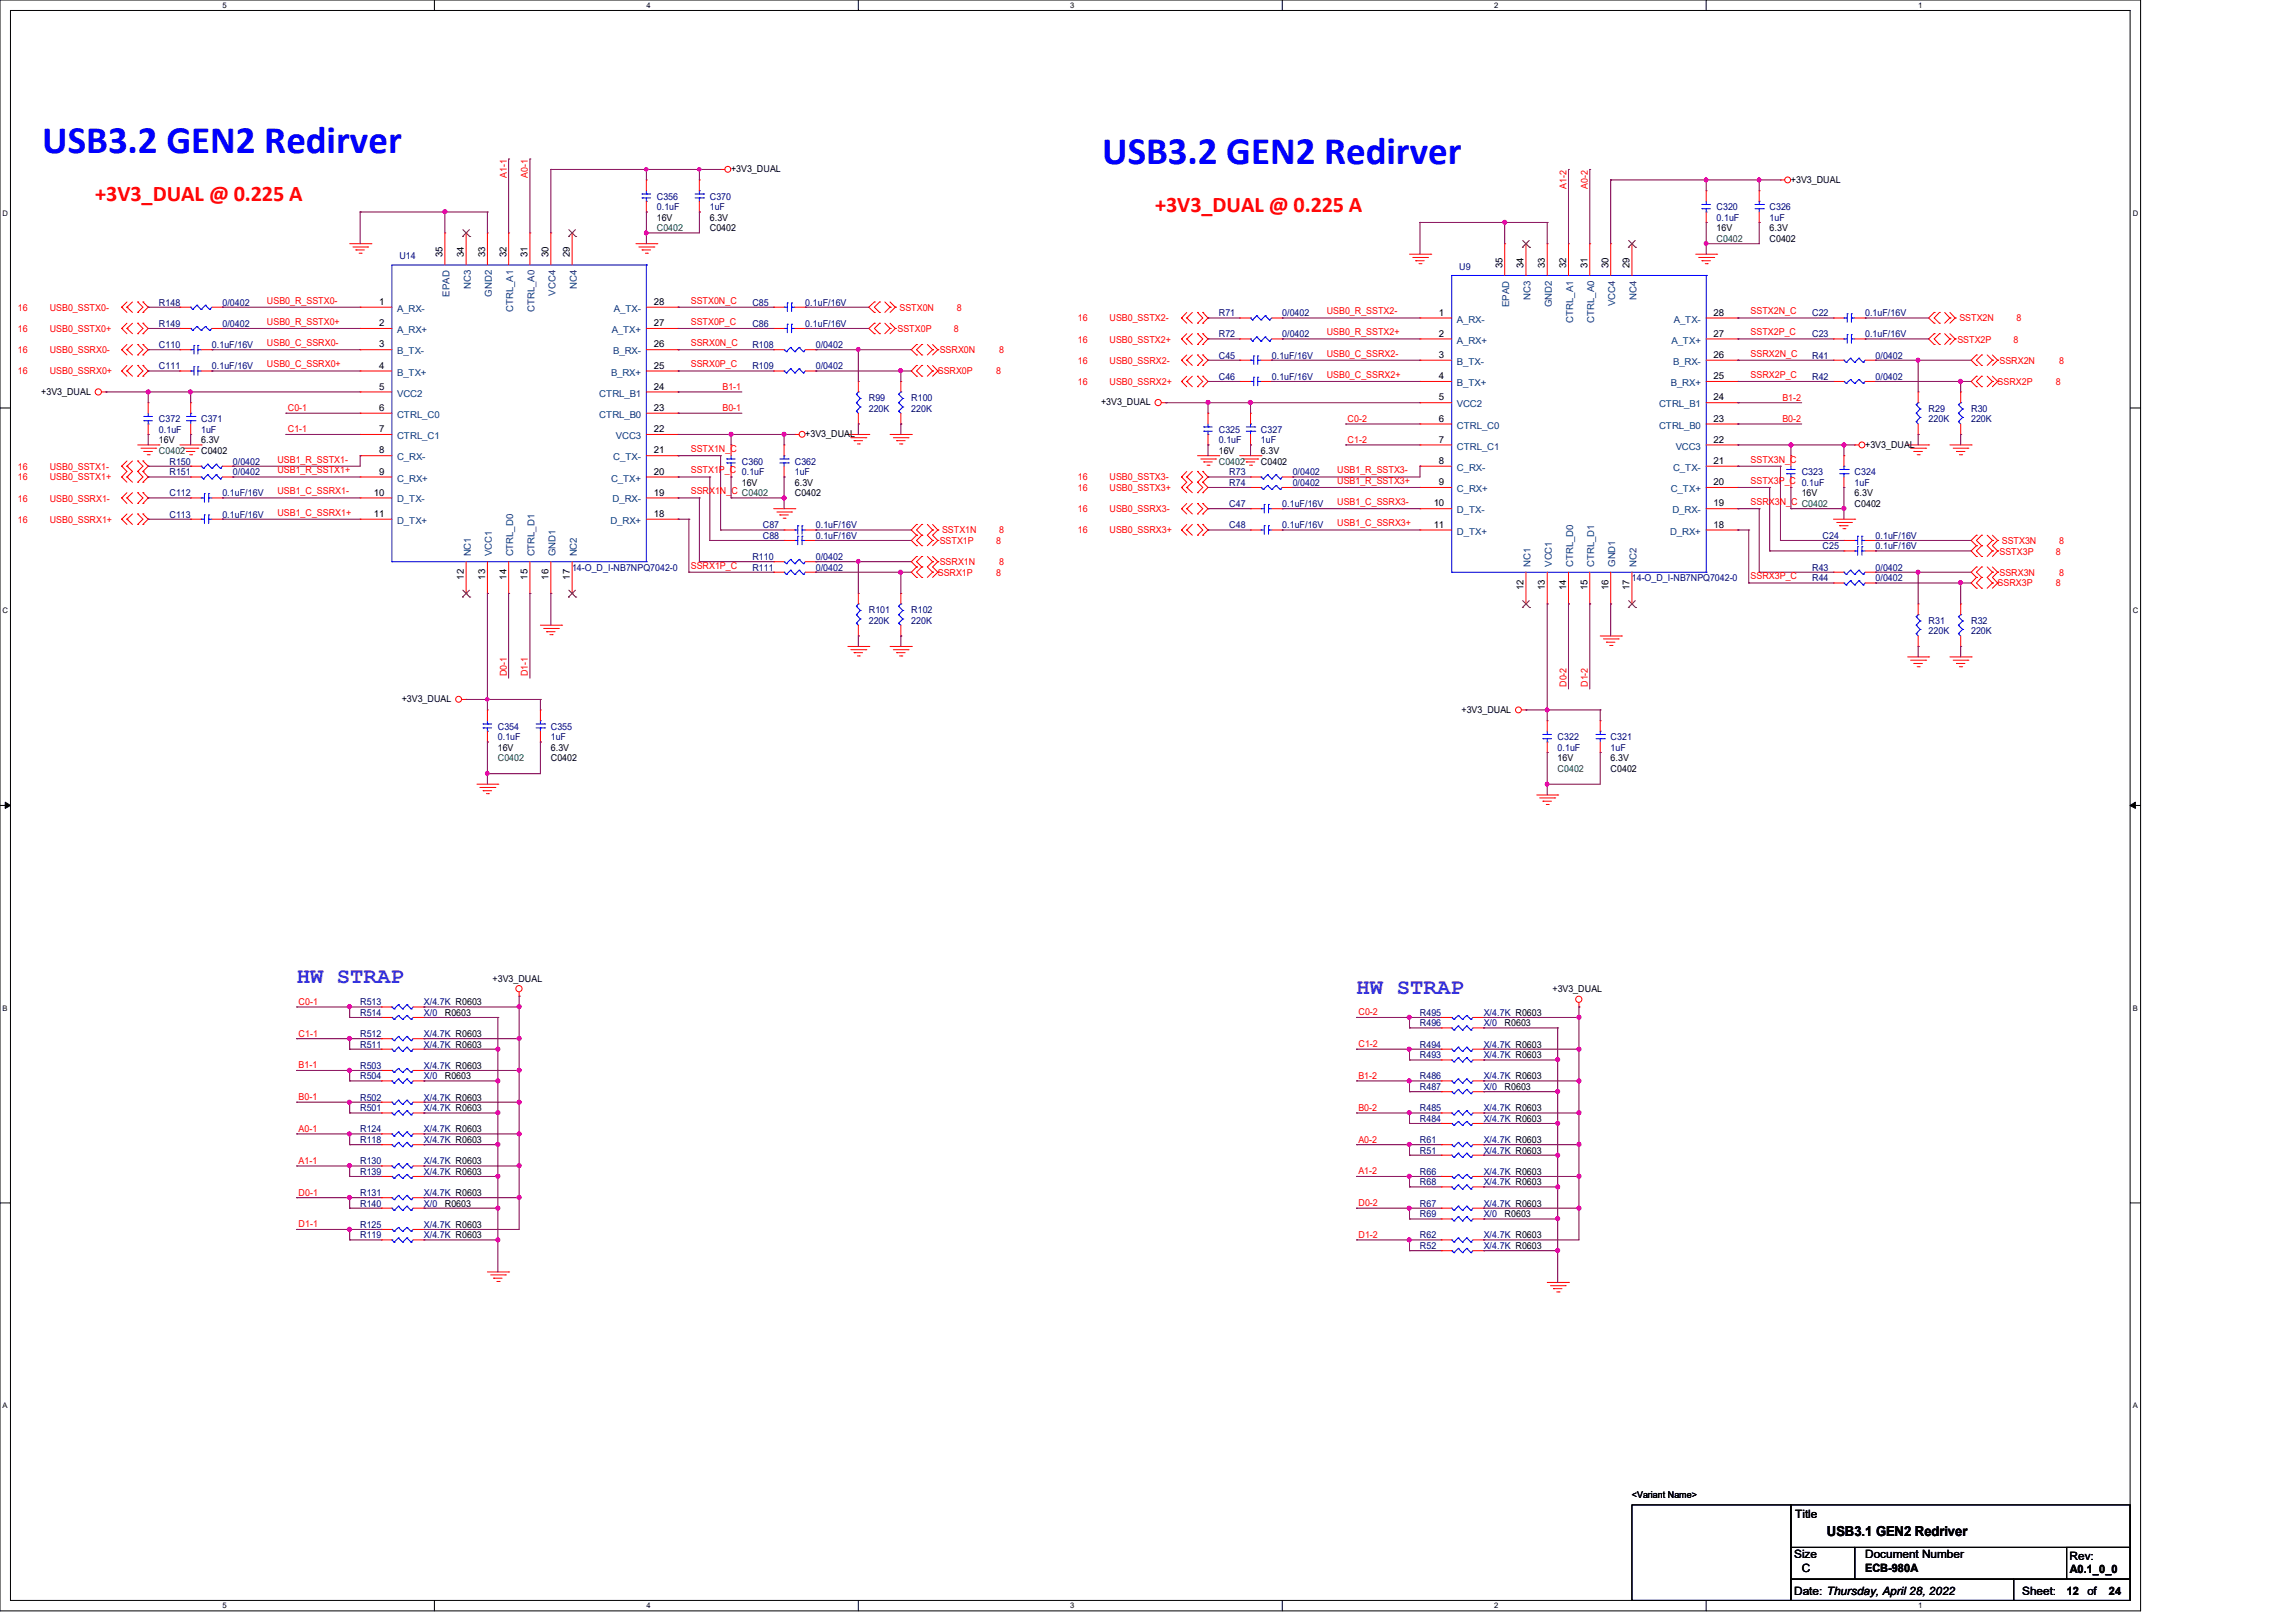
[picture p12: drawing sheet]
<svg xmlns="http://www.w3.org/2000/svg" width="297mm" height="210mm" viewBox="0 0 297 210" stroke-linecap="round" stroke-linejoin="round" font-family="sans-serif">
<defs><g id="words">
<g font-size="5" fill="#00f">
<text x="5.5" y="19.9">USB3.2 GEN2 Redirver</text>
<text x="142.6" y="21.2">USB3.2 GEN2 Redirver</text>
</g>
<g font-size="2.9" fill="#f00">
<text x="12.3" y="26">+3V3_DUAL @ 0.225 A</text>
<text x="149.5" y="27.4">+3V3_DUAL @ 0.225 A</text>
</g>
<g font-size="2.9" fill="#8000ff">
<text x="38.4" y="127.2">HW STRAP</text>
<text x="175.6" y="128.6">HW STRAP</text>
</g>
<text font-size="1.8" x="236.4" y="198.7">USB3.1 GEN2 Redriver</text>
<g font-size="1.5">
<text x="232.3" y="196.4">Title</text>
<text x="232.2" y="201.6">Size</text>
<text x="233.2" y="203.4">C</text>
<text x="241.4" y="201.6">Document Number</text>
<text x="241.4" y="203.4">ECB-980A</text>
<text x="267.8" y="201.8">Rev:</text>
<text x="267.9" y="203.5">A0.1_0_0</text>
<text x="232.2" y="206.4">Date: Thursday, April 28, 2022</text>
<text x="261.7" y="206.4">Sheet:</text>
<text x="267.5" y="206.4">12</text>
<text x="270.2" y="206.4">of</text>
<text x="272.9" y="206.4">24</text>
</g>
<g font-size="1.2" fill="#f00">
<text x="65.6" y="23" transform="rotate(-90 65.6 23)">A1-1</text>
<text x="68.3" y="23" transform="rotate(-90 68.3 23)">A0-1</text>
<text x="202.7" y="24.4" transform="rotate(-90 202.7 24.4)">A1-2</text>
<text x="205.5" y="24.4" transform="rotate(-90 205.5 24.4)">A0-2</text>
<text x="2.3" y="40.2">16</text>
<text x="6.4" y="40.2">USB0_SSTX0-</text>
<text x="34.5" y="39.3">USB0_R_SSTX0-</text>
<text x="89.4" y="39.3">SSTX0N_C</text>
<text x="116.4" y="40.2">SSTX0N</text>
<text x="123.8" y="40.2">8</text>
<text x="139.5" y="41.6">16</text>
<text x="143.6" y="41.6">USB0_SSTX2-</text>
<text x="171.7" y="40.7">USB0_R_SSTX2-</text>
<text x="226.6" y="40.7">SSTX2N_C</text>
<text x="253.6" y="41.6">SSTX2N</text>
<text x="261" y="41.6">8</text>
<text x="2.3" y="43">16</text>
<text x="2.3" y="45.7">16</text>
<text x="6.4" y="43">USB0_SSTX0+</text>
<text x="6.4" y="45.7">USB0_SSRX0-</text>
<text x="34.5" y="47.5">USB0_C_SSRX0+</text>
<text x="34.5" y="44.8">USB0_C_SSRX0-</text>
<text x="34.5" y="42">USB0_R_SSTX0+</text>
<text x="89.4" y="42">SSTX0P_C</text>
<text x="89.4" y="47.5">SSRX0P_C</text>
<text x="89.4" y="44.8">SSRX0N_C</text>
<text x="116.2" y="43">SSTX0P</text>
<text x="121.6" y="45.7">SSRX0N</text>
<text x="123.4" y="43">8</text>
<text x="129.3" y="45.7">8</text>
<text x="139.5" y="44.3">16</text>
<text x="139.5" y="47.1">16</text>
<text x="143.6" y="44.3">USB0_SSTX2+</text>
<text x="143.6" y="47.1">USB0_SSRX2-</text>
<text x="171.7" y="43.4">USB0_R_SSTX2+</text>
<text x="171.7" y="46.1">USB0_C_SSRX2-</text>
<text x="226.6" y="46.1">SSRX2N_C</text>
<text x="226.6" y="43.4">SSTX2P_C</text>
<text x="253.3" y="44.3">SSTX2P</text>
<text x="258.8" y="47.1">SSRX2N</text>
<text x="260.6" y="44.3">8</text>
<text x="266.5" y="47.1">8</text>
<text x="2.3" y="48.4">16</text>
<text x="6.4" y="48.4">USB0_SSRX0+</text>
<text x="37.3" y="53.2">C0-1</text>
<text x="93.5" y="50.5">B1-1</text>
<text x="93.5" y="53.2">B0-1</text>
<text x="121.4" y="48.4">SSRX0P</text>
<text x="128.9" y="48.4">8</text>
<text x="139.5" y="49.8">16</text>
<text x="143.6" y="49.8">USB0_SSRX2+</text>
<text x="171.7" y="48.9">USB0_C_SSRX2+</text>
<text x="226.6" y="48.9">SSRX2P_C</text>
<text x="230.7" y="51.9">B1-2</text>
<text x="258.5" y="49.8">SSRX2P</text>
<text x="266.1" y="49.8">8</text>
<text x="35.9" y="59.9">USB1_R_SSTX1-</text>
<text x="37.3" y="56">C1-1</text>
<text x="89.4" y="58.5">SSTX1N_C</text>
<text x="174.4" y="54.6">C0-2</text>
<text x="174.4" y="57.3">C1-2</text>
<text x="226.6" y="59.9">SSTX3N_C</text>
<text x="230.7" y="54.6">B0-2</text>
<text x="2.3" y="64.9">16</text>
<text x="2.3" y="60.8">16</text>
<text x="2.3" y="62.1">16</text>
<text x="6.4" y="64.9">USB0_SSRX1-</text>
<text x="6.4" y="60.8">USB0_SSTX1-</text>
<text x="6.4" y="62.1">USB0_SSTX1+</text>
<text x="35.9" y="64">USB1_C_SSRX1-</text>
<text x="35.9" y="61.3">USB1_R_SSTX1+</text>
<text x="89.4" y="61.3">SSTX1P_C 0.1uF</text>
<text x="89.4" y="64">SSRX1N_C C0402</text>
<text x="139.5" y="62.1">16</text>
<text x="139.5" y="63.5">16</text>
<text x="143.6" y="62.1">USB0_SSTX3-</text>
<text x="143.6" y="63.5">USB0_SSTX3+</text>
<text x="173.1" y="61.3">USB1_R_SSTX3-</text>
<text x="173.1" y="62.6">USB1_R_SSTX3+</text>
<text x="173.1" y="65.4">USB1_C_SSRX3-</text>
<text x="226.6" y="62.6">SSTX3P_C 0.1uF</text>
<text x="226.6" y="65.4">SSRX3N_C C0402</text>
<text x="2.3" y="67.6">16</text>
<text x="6.4" y="67.6">USB0_SSRX1+</text>
<text x="35.9" y="66.7">USB1_C_SSRX1+</text>
<text x="121.6" y="70.4">SSTX1P</text>
<text x="121.9" y="69">SSTX1N</text>
<text x="128.9" y="70.4">8</text>
<text x="129.3" y="69">8</text>
<text x="139.5" y="66.3">16</text>
<text x="139.5" y="69">16</text>
<text x="143.6" y="66.3">USB0_SSRX3-</text>
<text x="143.6" y="69">USB0_SSRX3+</text>
<text x="173.1" y="68.1">USB1_C_SSRX3+</text>
<text x="258.8" y="71.8">SSTX3P</text>
<text x="259.1" y="70.4">SSTX3N</text>
<text x="266.1" y="71.8">8</text>
<text x="266.5" y="70.4">8</text>
<text x="89.4" y="73.6">SSRX1P_C</text>
<text x="121.4" y="74.5">SSRX1P</text>
<text x="121.6" y="73.2">SSRX1N</text>
<text x="128.9" y="74.5">8</text>
<text x="129.3" y="73.2">8</text>
<text x="226.6" y="75">SSRX3P_C</text>
<text x="258.5" y="75.9">SSRX3P</text>
<text x="258.8" y="74.5">SSRX3N</text>
<text x="266.1" y="75.9">8</text>
<text x="266.5" y="74.5">8</text>
<text x="65.6" y="87.5" transform="rotate(-90 65.6 87.5)">D0-1</text>
<text x="68.3" y="87.5" transform="rotate(-90 68.3 87.5)">D1-1</text>
<text x="202.7" y="88.9" transform="rotate(-90 202.7 88.9)">D0-2</text>
<text x="205.5" y="88.9" transform="rotate(-90 205.5 88.9)">D1-2</text>
<text x="38.6" y="130">C0-1</text>
<text x="175.8" y="131.4">C0-2</text>
<text x="38.6" y="134.2">C1-1</text>
<text x="175.8" y="135.5">C1-2</text>
<text x="38.6" y="142.4">B0-1</text>
<text x="38.6" y="138.3">B1-1</text>
<text x="175.8" y="143.8">B0-2</text>
<text x="175.8" y="139.6">B1-2</text>
<text x="38.6" y="146.5">A0-1</text>
<text x="175.8" y="147.9">A0-2</text>
<text x="38.6" y="150.6">A1-1</text>
<text x="38.6" y="154.7">D0-1</text>
<text x="175.8" y="152">A1-2</text>
<text x="38.6" y="158.8">D1-1</text>
<text x="175.8" y="156.1">D0-2</text>
<text x="175.8" y="160.2">D1-2</text>
</g>
<g font-size="1.2">
<text x="94.6" y="22.3">+3V3_DUAL</text>
<text x="231.8" y="23.6">+3V3_DUAL</text>
<text x="85" y="28.6">16V</text>
<text x="91.9" y="28.6">6.3V</text>
<text x="91.9" y="29.9">C0402</text>
<text x="222.2" y="29.9">16V</text>
<text x="229" y="29.9">6.3V</text>
<text x="57.3" y="33.3" transform="rotate(-90 57.3 33.3)">35</text>
<text x="60" y="33.3" transform="rotate(-90 60 33.3)">34</text>
<text x="62.8" y="33.3" transform="rotate(-90 62.8 33.3)">33</text>
<text x="65.5" y="33.3" transform="rotate(-90 65.5 33.3)">32</text>
<text x="68.3" y="33.3" transform="rotate(-90 68.3 33.3)">31</text>
<text x="71" y="33.3" transform="rotate(-90 71 33.3)">30</text>
<text x="73.7" y="33.3" transform="rotate(-90 73.7 33.3)">29</text>
<text x="194.4" y="34.7" transform="rotate(-90 194.4 34.7)">35</text>
<text x="197.2" y="34.7" transform="rotate(-90 197.2 34.7)">34</text>
<text x="199.9" y="34.7" transform="rotate(-90 199.9 34.7)">33</text>
<text x="202.7" y="34.7" transform="rotate(-90 202.7 34.7)">32</text>
<text x="205.4" y="34.7" transform="rotate(-90 205.4 34.7)">31</text>
<text x="208.2" y="34.7" transform="rotate(-90 208.2 34.7)">30</text>
<text x="210.9" y="34.7" transform="rotate(-90 210.9 34.7)">29</text>
<text x="229" y="31.3">C0402</text>
<text x="49.1" y="39.5">1</text>
<text x="84.6" y="39.5">28</text>
<text x="186.2" y="40.9">1</text>
<text x="221.8" y="40.9">28</text>
<text x="49.1" y="42.2">2</text>
<text x="49.1" y="45">3</text>
<text x="49.1" y="47.7">4</text>
<text x="84.6" y="47.7">25</text>
<text x="84.6" y="45">26</text>
<text x="84.6" y="42.2">27</text>
<text x="186.2" y="43.6">2</text>
<text x="186.2" y="46.3">3</text>
<text x="221.8" y="46.3">26</text>
<text x="221.8" y="43.6">27</text>
<text x="5.3" y="51.1">+3V3_DUAL</text>
<text x="49.1" y="50.4">5</text>
<text x="49.1" y="53.2">6</text>
<text x="84.6" y="53.2">23</text>
<text x="84.6" y="50.4">24</text>
<text x="142.5" y="52.4">+3V3_DUAL</text>
<text x="186.2" y="49.1">4</text>
<text x="186.2" y="51.8">5</text>
<text x="221.8" y="51.8">24</text>
<text x="221.8" y="49.1">25</text>
<text x="20.6" y="57.4">16V</text>
<text x="26" y="57.4">6.3V</text>
<text x="26" y="58.7">C0402</text>
<text x="49.1" y="55.9">7</text>
<text x="49.1" y="58.7">8</text>
<text x="84.6" y="58.7">21</text>
<text x="84.6" y="55.9">22</text>
<text x="104.2" y="56.6">+3V3_DUAL</text>
<text x="157.7" y="58.7">16V</text>
<text x="163.2" y="58.7">6.3V</text>
<text x="186.2" y="54.6">6</text>
<text x="186.2" y="57.3">7</text>
<text x="221.8" y="57.3">22</text>
<text x="221.8" y="54.6">23</text>
<text x="241.4" y="57.9">+3V3_DUAL</text>
<text x="48.4" y="64.1">10</text>
<text x="49.1" y="61.4">9</text>
<text x="84.6" y="64.1">19</text>
<text x="84.6" y="61.4">20</text>
<text x="96" y="62.9">16V</text>
<text x="102.9" y="62.9">6.3V</text>
<text x="102.9" y="64.2">C0402</text>
<text x="163.2" y="60.1">C0402</text>
<text x="185.5" y="65.5">10</text>
<text x="186.2" y="60">8</text>
<text x="186.2" y="62.8">9</text>
<text x="221.8" y="65.5">19</text>
<text x="221.8" y="62.8">20</text>
<text x="221.8" y="60">21</text>
<text x="233.2" y="64.2">16V</text>
<text x="240" y="64.2">6.3V</text>
<text x="240" y="65.6">C0402</text>
<text x="48.4" y="66.9">11</text>
<text x="84.6" y="66.9">18</text>
<text x="185.5" y="68.3">11</text>
<text x="221.8" y="68.3">18</text>
<text x="60" y="75" transform="rotate(-90 60 75)">12</text>
<text x="62.8" y="75" transform="rotate(-90 62.8 75)">13</text>
<text x="65.5" y="75" transform="rotate(-90 65.5 75)">14</text>
<text x="68.3" y="75" transform="rotate(-90 68.3 75)">15</text>
<text x="71" y="75" transform="rotate(-90 71 75)">16</text>
<text x="73.7" y="75" transform="rotate(-90 73.7 75)">17</text>
<text x="197.2" y="76.4" transform="rotate(-90 197.2 76.4)">12</text>
<text x="199.9" y="76.4" transform="rotate(-90 199.9 76.4)">13</text>
<text x="202.7" y="76.4" transform="rotate(-90 202.7 76.4)">14</text>
<text x="205.4" y="76.4" transform="rotate(-90 205.4 76.4)">15</text>
<text x="208.2" y="76.4" transform="rotate(-90 208.2 76.4)">16</text>
<text x="210.9" y="76.4" transform="rotate(-90 210.9 76.4)">17</text>
<text x="52" y="90.8">+3V3_DUAL</text>
<text x="189.1" y="92.2">+3V3_DUAL</text>
<text x="64.4" y="97.2">16V</text>
<text x="71.3" y="97.2">6.3V</text>
<text x="71.3" y="98.5">C0402</text>
<text x="201.6" y="98.5">16V</text>
<text x="208.4" y="98.5">6.3V</text>
<text x="208.4" y="99.9">C0402</text>
<text x="57.6" y="131.4">R0603</text>
<text x="63.8" y="127">+3V3_DUAL</text>
<text x="200.9" y="128.4">+3V3_DUAL</text>
<text x="194.7" y="132.8">R0603</text>
<text x="57.6" y="139.7">R0603</text>
<text x="194.7" y="141">R0603</text>
<text x="57.6" y="156.1">R0603</text>
<text x="194.7" y="157.5">R0603</text>
<text x="211.2" y="193.8">&lt;Variant Name&gt;</text>
</g>
<g font-size="1.2" fill="#000080">
<text x="85" y="25.8">C356</text>
<text x="85" y="27.2">0.1uF</text>
<text x="91.9" y="25.8">C370</text>
<text x="91.9" y="27.2">1uF</text>
<text x="222.2" y="27.2">C320</text>
<text x="222.2" y="28.6">0.1uF</text>
<text x="229" y="27.2">C326</text>
<text x="229" y="28.6">1uF</text>
<text x="51.7" y="33.5">U14</text>
<text x="188.8" y="34.9">U9</text>
<text x="20.6" y="39.5">R148</text>
<text x="28.8" y="39.5">0/0402</text>
<text x="97.4" y="39.5">C85</text>
<text x="104.2" y="39.5">0.1uF/16V</text>
<text x="157.7" y="40.9">R71</text>
<text x="165.9" y="40.9">0/0402</text>
<text x="234.5" y="40.9">C22</text>
<text x="241.4" y="40.9">0.1uF/16V</text>
<text x="20.6" y="45">C110</text>
<text x="20.6" y="47.8">C111</text>
<text x="20.6" y="42.3">R149</text>
<text x="27.4" y="45">0.1uF/16V</text>
<text x="27.4" y="47.8">0.1uF/16V</text>
<text x="28.8" y="42.3">0/0402</text>
<text x="97.4" y="47.8">R109</text>
<text x="97.4" y="42.3">C86</text>
<text x="97.4" y="45">R108</text>
<text x="104.2" y="42.3">0.1uF/16V</text>
<text x="105.6" y="47.8">0/0402</text>
<text x="105.6" y="45">0/0402</text>
<text x="157.7" y="43.6">R72</text>
<text x="157.7" y="46.4">C45</text>
<text x="164.6" y="46.4">0.1uF/16V</text>
<text x="165.9" y="43.6">0/0402</text>
<text x="234.5" y="43.6">C23</text>
<text x="234.5" y="46.4">R41</text>
<text x="241.4" y="43.6">0.1uF/16V</text>
<text x="242.7" y="46.4">0/0402</text>
<text x="112.4" y="51.9">R99</text>
<text x="112.4" y="53.3">220K</text>
<text x="117.9" y="51.9">R100</text>
<text x="117.9" y="53.3">220K</text>
<text x="157.7" y="49.1">C46</text>
<text x="164.6" y="49.1">0.1uF/16V</text>
<text x="234.5" y="49.1">R42</text>
<text x="242.7" y="49.1">0/0402</text>
<text x="249.6" y="53.3">R29</text>
<text x="255.1" y="53.3">R30</text>
<text x="20.6" y="54.6">C372</text>
<text x="20.6" y="56">0.1uF</text>
<text x="26" y="54.6">C371</text>
<text x="26" y="56">1uF</text>
<text x="157.7" y="56">C325</text>
<text x="157.7" y="57.4">0.1uF</text>
<text x="163.2" y="56">C327</text>
<text x="163.2" y="57.4">1uF</text>
<text x="249.6" y="54.6">220K</text>
<text x="255.1" y="54.6">220K</text>
<text x="21.9" y="64.2">C112</text>
<text x="21.9" y="60.1">R150</text>
<text x="21.9" y="61.5">R151</text>
<text x="28.8" y="64.2">0.1uF/16V</text>
<text x="30.1" y="60.1">0/0402</text>
<text x="30.1" y="61.5">0/0402</text>
<text x="96" y="60.1">C360</text>
<text x="102.9" y="60.1">C362</text>
<text x="102.9" y="61.5">1uF</text>
<text x="159.1" y="65.6">C47</text>
<text x="159.1" y="61.5">R73</text>
<text x="159.1" y="62.9">R74</text>
<text x="165.9" y="65.6">0.1uF/16V</text>
<text x="167.3" y="61.5">0/0402</text>
<text x="167.3" y="62.9">0/0402</text>
<text x="233.2" y="61.5">C323</text>
<text x="240" y="61.5">C324</text>
<text x="240" y="62.9">1uF</text>
<text x="21.9" y="67">C113</text>
<text x="28.8" y="67">0.1uF/16V</text>
<text x="98.7" y="69.7">C88</text>
<text x="98.7" y="68.3">C87</text>
<text x="105.6" y="69.7">0.1uF/16V</text>
<text x="105.6" y="68.3">0.1uF/16V</text>
<text x="159.1" y="68.3">C48</text>
<text x="165.9" y="68.3">0.1uF/16V</text>
<text x="235.9" y="71.1">C25</text>
<text x="235.9" y="69.7">C24</text>
<text x="242.7" y="71.1">0.1uF/16V</text>
<text x="242.7" y="69.7">0.1uF/16V</text>
<text x="74" y="73.8">14-O_D_I-NB7NPQ7042-0</text>
<text x="97.4" y="73.8">R111</text>
<text x="97.4" y="72.4">R110</text>
<text x="105.6" y="73.8">0/0402</text>
<text x="105.6" y="72.4">0/0402</text>
<text x="211.2" y="75.2">14-O_D_I-NB7NPQ7042-0</text>
<text x="234.5" y="73.8">R43</text>
<text x="234.5" y="75.2">R44</text>
<text x="242.7" y="73.8">0/0402</text>
<text x="242.7" y="75.2">0/0402</text>
<text x="112.4" y="79.3">R101</text>
<text x="112.4" y="80.7">220K</text>
<text x="117.9" y="79.3">R102</text>
<text x="117.9" y="80.7">220K</text>
<text x="249.6" y="80.7">R31</text>
<text x="249.6" y="82">220K</text>
<text x="255.1" y="80.7">R32</text>
<text x="255.1" y="82">220K</text>
<text x="64.4" y="94.4">C354</text>
<text x="64.4" y="95.8">0.1uF</text>
<text x="71.3" y="94.4">C355</text>
<text x="71.3" y="95.8">1uF</text>
<text x="201.6" y="95.8">C322</text>
<text x="208.4" y="95.8">C321</text>
<text x="201.6" y="97.2">0.1uF</text>
<text x="208.4" y="97.2">1uF</text>
<text x="46.6" y="130">R513</text>
<text x="46.6" y="131.4">R514</text>
<text x="54.9" y="130">X/4.7K R0603</text>
<text x="54.9" y="131.4">X/0</text>
<text x="183.8" y="131.4">R495</text>
<text x="192" y="131.4">X/4.7K R0603</text>
<text x="46.6" y="134.2">R512</text>
<text x="46.6" y="135.5">R511</text>
<text x="54.9" y="134.2">X/4.7K R0603</text>
<text x="54.9" y="135.5">X/4.7K R0603</text>
<text x="183.8" y="132.8">R496</text>
<text x="183.8" y="136.9">R493</text>
<text x="183.8" y="135.5">R494</text>
<text x="192" y="132.8">X/0</text>
<text x="192" y="136.9">X/4.7K R0603</text>
<text x="192" y="135.5">X/4.7K R0603</text>
<text x="46.6" y="139.7">R504</text>
<text x="46.6" y="138.3">R503</text>
<text x="46.6" y="142.4">R502</text>
<text x="46.6" y="143.8">R501</text>
<text x="54.9" y="139.7">X/0</text>
<text x="54.9" y="138.3">X/4.7K R0603</text>
<text x="54.9" y="142.4">X/4.7K R0603</text>
<text x="54.9" y="143.8">X/4.7K R0603</text>
<text x="183.8" y="141">R487</text>
<text x="183.8" y="139.7">R486</text>
<text x="183.8" y="143.8">R485</text>
<text x="192" y="141">X/0</text>
<text x="192" y="139.7">X/4.7K R0603</text>
<text x="192" y="143.8">X/4.7K R0603</text>
<text x="46.6" y="146.5">R124</text>
<text x="46.6" y="147.9">R118</text>
<text x="54.9" y="146.5">X/4.7K R0603</text>
<text x="54.9" y="147.9">X/4.7K R0603</text>
<text x="183.8" y="149.3">R51</text>
<text x="183.8" y="145.2">R484</text>
<text x="183.8" y="147.9">R61</text>
<text x="192" y="149.3">X/4.7K R0603</text>
<text x="192" y="145.2">X/4.7K R0603</text>
<text x="192" y="147.9">X/4.7K R0603</text>
<text x="46.6" y="154.7">R131</text>
<text x="46.6" y="150.6">R130</text>
<text x="46.6" y="152">R139</text>
<text x="54.9" y="154.7">X/4.7K R0603</text>
<text x="54.9" y="150.6">X/4.7K R0603</text>
<text x="54.9" y="152">X/4.7K R0603</text>
<text x="183.8" y="152">R66</text>
<text x="183.8" y="153.4">R68</text>
<text x="192" y="152">X/4.7K R0603</text>
<text x="192" y="153.4">X/4.7K R0603</text>
<text x="46.6" y="158.9">R125</text>
<text x="46.6" y="160.2">R119</text>
<text x="46.6" y="156.1">R140</text>
<text x="54.9" y="158.9">X/4.7K R0603</text>
<text x="54.9" y="160.2">X/4.7K R0603</text>
<text x="54.9" y="156.1">X/0</text>
<text x="183.8" y="157.5">R69</text>
<text x="183.8" y="156.1">R67</text>
<text x="183.8" y="160.2">R62</text>
<text x="183.8" y="161.6">R52</text>
<text x="192" y="157.5">X/0</text>
<text x="192" y="156.1">X/4.7K R0603</text>
<text x="192" y="160.2">X/4.7K R0603</text>
<text x="192" y="161.6">X/4.7K R0603</text>
</g>
<g font-size="1.2" fill="#008000">
<text x="85" y="29.9">C0402</text>
<text x="222.2" y="31.3">C0402</text>
<text x="20.6" y="58.7">C0402</text>
<text x="157.7" y="60.1">C0402</text>
<text x="64.4" y="98.5">C0402</text>
<text x="201.6" y="99.9">C0402</text>
</g>
<g font-size="1.2" fill="#004080">
<text x="51.4" y="40.3">A_RX-</text>
<text x="58.2" y="38.4" transform="rotate(-90 58.2 38.4)">EPAD</text>
<text x="60.9" y="37.4" transform="rotate(-90 60.9 37.4)">NC3</text>
<text x="63.7" y="38.4" transform="rotate(-90 63.7 38.4)">GND2</text>
<text x="66.4" y="40.4" transform="rotate(-90 66.4 40.4)">CTRL_A1</text>
<text x="69.2" y="40.4" transform="rotate(-90 69.2 40.4)">CTRL_A0</text>
<text x="71.9" y="38.3" transform="rotate(-90 71.9 38.3)">VCC4</text>
<text x="74.6" y="37.4" transform="rotate(-90 74.6 37.4)">NC4</text>
<text x="79.5" y="40.3">A_TX-</text>
<text x="188.5" y="41.7">A_RX-</text>
<text x="195.3" y="39.7" transform="rotate(-90 195.3 39.7)">EPAD</text>
<text x="198.1" y="38.8" transform="rotate(-90 198.1 38.8)">NC3</text>
<text x="200.8" y="39.7" transform="rotate(-90 200.8 39.7)">GND2</text>
<text x="203.6" y="41.7" transform="rotate(-90 203.6 41.7)">CTRL_A1</text>
<text x="206.3" y="41.7" transform="rotate(-90 206.3 41.7)">CTRL_A0</text>
<text x="209" y="39.6" transform="rotate(-90 209 39.6)">VCC4</text>
<text x="211.8" y="38.8" transform="rotate(-90 211.8 38.8)">NC4</text>
<text x="216.6" y="41.7">A_TX-</text>
<text x="51.4" y="43.1">A_RX+</text>
<text x="51.4" y="45.8">B_TX-</text>
<text x="79.2" y="43.1">A_TX+</text>
<text x="79.4" y="45.8">B_RX-</text>
<text x="188.5" y="44.4">A_RX+</text>
<text x="188.5" y="47.2">B_TX-</text>
<text x="216.3" y="44.4">A_TX+</text>
<text x="216.5" y="47.2">B_RX-</text>
<text x="51.4" y="48.6">B_TX+</text>
<text x="51.4" y="51.3">VCC2</text>
<text x="77.6" y="51.3">CTRL_B1</text>
<text x="79.1" y="48.6">B_RX+</text>
<text x="188.5" y="50">B_TX+</text>
<text x="188.5" y="52.7">VCC2</text>
<text x="214.7" y="52.7">CTRL_B1</text>
<text x="216.2" y="50">B_RX+</text>
<text x="51.4" y="54.1">CTRL_C0</text>
<text x="51.4" y="56.8">CTRL_C1</text>
<text x="51.4" y="59.6">C_RX-</text>
<text x="77.6" y="54.1">CTRL_B0</text>
<text x="79.4" y="59.6">C_TX-</text>
<text x="79.7" y="56.8">VCC3</text>
<text x="188.5" y="55.5">CTRL_C0</text>
<text x="188.5" y="58.2">CTRL_C1</text>
<text x="214.7" y="55.5">CTRL_B0</text>
<text x="216.9" y="58.2">VCC3</text>
<text x="51.4" y="62.3">C_RX+</text>
<text x="51.4" y="65">D_TX-</text>
<text x="79.1" y="62.3">C_TX+</text>
<text x="79.3" y="65">D_RX-</text>
<text x="188.5" y="60.9">C_RX-</text>
<text x="188.5" y="63.7">C_RX+</text>
<text x="216.2" y="63.7">C_TX+</text>
<text x="216.5" y="60.9">C_TX-</text>
<text x="51.4" y="67.8">D_TX+</text>
<text x="79" y="67.8">D_RX+</text>
<text x="188.5" y="66.4">D_TX-</text>
<text x="188.5" y="69.2">D_TX+</text>
<text x="216.1" y="69.2">D_RX+</text>
<text x="216.4" y="66.4">D_RX-</text>
<text x="60.9" y="72" transform="rotate(-90 60.9 72)">NC1</text>
<text x="63.7" y="72" transform="rotate(-90 63.7 72)">VCC1</text>
<text x="66.4" y="72" transform="rotate(-90 66.4 72)">CTRL_D0</text>
<text x="69.2" y="72" transform="rotate(-90 69.2 72)">CTRL_D1</text>
<text x="71.9" y="72" transform="rotate(-90 71.9 72)">GND1</text>
<text x="74.6" y="72" transform="rotate(-90 74.6 72)">NC2</text>
<text x="198.1" y="73.4" transform="rotate(-90 198.1 73.4)">NC1</text>
<text x="200.8" y="73.4" transform="rotate(-90 200.8 73.4)">VCC1</text>
<text x="203.6" y="73.4" transform="rotate(-90 203.6 73.4)">CTRL_D0</text>
<text x="206.3" y="73.4" transform="rotate(-90 206.3 73.4)">CTRL_D1</text>
<text x="209" y="73.4" transform="rotate(-90 209 73.4)">GND1</text>
<text x="211.8" y="73.4" transform="rotate(-90 211.8 73.4)">NC2</text>
</g>
<g font-size="1">
<text x="28.8" y="1">5</text>
<text x="83.7" y="1">4</text>
<text x="138.5" y="1">3</text>
<text x="193.4" y="1">2</text>
<text x="248.2" y="1">1</text>
<text x=".3" y="27.9">D</text>
<text x="276" y="27.9">D</text>
<text x=".3" y="79.4">C</text>
<text x="276" y="79.4">C</text>
<text x=".3" y="130.8">B</text>
<text x="276" y="130.8">B</text>
<text x=".3" y="182.2">A</text>
<text x="276" y="182.2">A</text>
<text x="28.8" y="208.1">5</text>
<text x="83.7" y="208.1">4</text>
<text x="138.5" y="208.1">3</text>
<text x="193.4" y="208.1">2</text>
<text x="248.2" y="208.1">1</text>
</g>
</g></defs>
<path d="M0 0h277v208.4h-277zM1.4 1.4h274.3v205.7h-274.3z" fill="none" stroke="#000" stroke-width=".13"/>
<g fill="#fff">
<path d="M28.8 .1h.5v1.1h-.5z"/>
<path d="M28.8 207.2h.5v1.1h-.5z"/>
</g>
<path d="M56.2 0v1.4M56.2 207.1v1.3" fill="none" stroke="#000" stroke-width=".13"/>
<g fill="#fff">
<path d="M83.7 .1h.5v1.1h-.5z"/>
<path d="M83.7 207.2h.5v1.1h-.5z"/>
</g>
<path d="M111.1 0v1.4M111.1 207.1v1.3" fill="none" stroke="#000" stroke-width=".13"/>
<g fill="#fff">
<path d="M138.5 .1h.6v1.1h-.6z"/>
<path d="M138.5 207.2h.6v1.1h-.6z"/>
</g>
<path d="M165.9 0v1.4M165.9 207.1v1.3" fill="none" stroke="#000" stroke-width=".13"/>
<g fill="#fff">
<path d="M193.4 .1h.5v1.1h-.5z"/>
<path d="M193.4 207.2h.5v1.1h-.5z"/>
</g>
<path d="M220.8 0v1.4M220.8 207.1v1.3" fill="none" stroke="#000" stroke-width=".13"/>
<g fill="#fff">
<path d="M248.2 .1h.6v1.1h-.6z"/>
<path d="M248.2 207.2h.6v1.1h-.6z"/>
<path d="M.3 27.1h.8v1.1h-.8z"/>
<path d="M276 27.1h.7v1.1h-.7z"/>
<path d="M.3 78.5h.8v1.1h-.8z"/>
<path d="M276 78.5h.7v1.1h-.7z"/>
</g>
<path d="M0 52.8h1.4M275.7 52.8h1.3" fill="none" stroke="#000" stroke-width=".13"/>
<g fill="#fff">
<path d="M.3 129.9h.7v1.1h-.7z"/>
<path d="M276 129.9h.6v1.1h-.6z"/>
</g>
<path d="M0 104.2h1.4M275.7 104.2h1.3" fill="none" stroke="#000" stroke-width=".13"/>
<path d="M.7 103.8l.7 .4-.7 .4zM275.7 104.2l.7-.4v.8z" fill="#000" stroke="#000" stroke-width=".13"/>
<g fill="#fff">
<path d="M.3 181.4h.7v1.1h-.7z"/>
<path d="M276 181.4h.6v1.1h-.6z"/>
</g>
<path d="M0 155.7h1.4M275.7 155.7h1.3M211.2 194.7h20.6v12.4h-20.6zM231.8 194.7h43.9v5.5h-43.9zM231.8 200.2h8.2v4.1h-8.2zM231.8 204.3h28.8v2.8h-28.8zM240 200.2h35.7v4.1h-35.7zM260.6 204.3h15.1v2.8h-15.1zM267.5 200.2h8.2v4.1h-8.2z" fill="none" stroke="#000" stroke-width=".13"/>
<g fill="none" stroke="#f00" stroke-width=".13">
<path d="M15.7 39.8h.1M15.7 39.8l.7 .6M16.4 39.8h.1M16.4 39.8l.7 .6M16.4 39.1l-.7 .7M17.1 39.1l-.7 .7M17.8 39.1h.1M17.8 39.1l.7 .7-.7 .6M18.5 39.1h.1M18.5 39.1l.7 .7-.7 .6M23.3 39.8h.1M23.3 39.8h1.4"/>
<path d="M27.4 39.8h1.4M28.8 39.8h.1M45.3 31.5h2.7M45.7 32h1.9M46.1 32.3h.1M46.1 32.3h1.1M46.5 32.8h.2M46.6 39.8h.1M46.6 39.8h4.1M46.7 32.8h.1M47.6 32h.1M48 31.5h.1"/>
<path d="M57.6 30.1h.1M57.6 30.1v4.2M60.3 30.1h.1M60.3 30.1v4.2M63.1 30.1h.1M63.1 30.1v4.2M65.8 30.1h.1M65.8 30.1v4.2M68.6 30.1h.1M68.6 30.1v4.2M71.3 30.1h.1M71.3 30.1v4.2"/>
<path d="M74 30.1h.1M74 30.1v4.2M82.3 31.5h2.7M82.7 32h1.9M83.1 32.3h.1M83.1 32.3h1.1M83.5 32.8h.3M83.7 23.3h.1M83.7 27.4h.1M83.7 23.3v1.4M83.7 26v1.4M83.7 39.8h4.1"/>
<path d="M83.8 32.8h.1M84.6 32h.1M85 31.5h.1M87.8 39.8h.1M90.5 27.4h.1M90.5 23.3h.1M90.5 23.3v1.4M90.5 26v1.4M93.3 21.9h.1M93.3 21.9h.5M100.1 39.8h.1M100.1 39.8h1.4"/>
<path d="M102.9 39.8h1.3M104.2 39.8h.1M113.2 39.1h.1M113.2 39.1l-.8 .7 .8 .6M113.8 39.1h.1M113.8 39.1l-.6 .7 .6 .6M114.5 39.1l.7 .7M115.2 39.8h.1M115.2 39.8l-.7 .6M115.2 39.1l.7 .7M115.9 39.8h.1M115.9 39.8l-.7 .6"/>
<path d="M182.4 32.9h2.8M182.8 33.3h1.9M183.2 33.7h.1M183.2 33.7h1.1M183.6 34.1h.3M183.9 34.1h.1M184.7 33.3h.1M185.2 32.9h.1M194.7 31.5h.1M194.7 31.5v4.1M197.5 31.5h.1M197.5 31.5v4.1"/>
<path d="M200.2 31.5h.1M200.2 31.5v4.1M203 31.5h.1M203 31.5v4.1M205.7 31.5h.1M205.7 31.5v4.1M208.4 31.5h.1M208.4 31.5v4.1M211.2 31.5h.1M211.2 31.5v4.1M219.5 32.9h2.7M219.8 33.3h2"/>
<path d="M220.3 33.7h.1M220.3 33.7h1.1M220.7 34.1h.2M220.8 24.7h.1M220.8 28.8h.1M220.8 24.7v1.3M220.8 27.4v1.4M220.9 34.1h.1M221.8 33.3h.1M222.2 32.9h.1M227.7 28.8h.1M227.7 24.7h.1"/>
<path d="M227.7 24.7v1.3M227.7 27.4v1.4M230.4 23.3h.1M230.4 23.3h.6M13.2 50.7h.5M13.7 50.7h.1M15.7 42.5h.1M15.7 48h.1M15.7 45.3h.1M15.7 42.5l.7 .7M15.7 48l.7 .7M15.7 45.3l.7 .6"/>
<path d="M16.4 42.5h.1M16.4 48h.1M16.4 45.3h.1M16.4 44.6l-.7 .7M16.4 42.5l.7 .7M16.4 41.8l-.7 .7M16.4 48l.7 .7M16.4 47.3l-.7 .7M16.4 45.3l.7 .6M16.4 59.6l-.7 .7M17.1 41.8l-.7 .7M17.1 47.3l-.7 .7"/>
<path d="M17.1 44.6l-.7 .7M17.1 59.6l-.7 .7M17.8 43.2h.1M17.8 41.8h.1M17.8 40.4h.1M17.8 48.7h.1M17.8 47.3h.1M17.8 45.9h.1M17.8 44.6h.1M17.8 59.6h.1M17.8 57.6h2.8M17.8 41.8l.7 .7-.7 .7"/>
<path d="M17.8 44.6l.7 .7-.7 .6M17.8 47.3l.7 .7-.7 .7M17.8 59.6l.7 .7-.7 .7M18.2 58h2M18.5 41.8h.1M18.5 43.2h.1M18.5 40.4h.1M18.5 47.3h.1M18.5 48.7h.1M18.5 44.6h.1M18.5 45.9h.1M18.5 59.6h.1"/>
<path d="M18.5 41.8l.7 .7-.7 .7M18.5 47.3l.7 .7-.7 .7M18.5 44.6l.7 .7-.7 .6M18.5 59.6l.7 .7-.7 .7M18.6 58.4h.1M18.6 58.4h1.1M19 58.8h.3M19.2 52.1h.1M19.2 56.2h.1M19.2 52.1v1.4M19.2 54.9v1.3M19.3 58.8h.1"/>
<path d="M20.2 58h.1M20.6 57.6h.1M23.3 45.3h.1M23.3 48h.1M23.3 42.5h.1M23.3 57.6h2.7M23.3 48h1.4M23.3 42.5h1.4M23.3 45.3h1.4M23.7 58h1.9M24.1 58.4h.1M24.1 58.4h1.1"/>
<path d="M24.6 58.8h.2M24.7 56.2h.1M24.7 52.1h.1M24.7 52.1v1.4M24.7 54.9v1.3M24.8 58.8h.1M25.6 58h.1M26 57.6h.1M26 48h1.4M26 45.3h1.4M27.4 45.3h.1M27.4 48h.1"/>
<path d="M27.4 42.5h1.4M28.8 42.5h.1M46.6 42.5h.1M46.6 45.3h.1M46.6 48h.1M46.6 50.7h.1M46.6 53.5h.1M46.6 56.2h.1M46.6 59h.1M46.6 50.7h4.1M46.6 56.2h4.1M46.6 59h4.1"/>
<path d="M46.6 48h4.1M46.6 42.5h4.1M46.6 45.3h4.1M46.6 53.5h4.1M83.7 50.7h4.1M83.7 56.2h4.1M83.7 59h4.1M83.7 48h4.1M83.7 42.5h4.1M83.7 45.3h4.1M83.7 53.5h4.1M87.8 59h.1"/>
<path d="M87.8 56.2h.1M87.8 53.5h.1M87.8 50.7h.1M87.8 48h.1M87.8 45.3h.1M87.8 42.5h.1M94.6 57.6h.1M94.6 57.6v1.4M100.1 48h.1M100.1 42.5h.1M100.1 45.3h.1M100.1 48h1.4"/>
<path d="M100.1 42.5h1.4M100.1 45.3h1.4M101.5 57.6h.1M101.5 57.6v1.4M102.9 56.2h.1M102.9 56.2h.5M102.9 42.5h1.3M104.2 42.5h.1M104.2 48h1.4M104.2 45.3h1.4M105.6 48h.1M105.6 45.3h.1"/>
<path d="M109.7 56.2h2.7M110.1 56.6h2M110.5 57h.1M110.5 57h1.1M111 57.4h.2M111.1 54.9h.1M111.1 49.4h.1M111.1 49.4v1.3M111.1 53.5v1.4M111.2 57.4h.1M112.1 56.6h.1M112.4 56.2h.1"/>
<path d="M113.2 40.4h.1M113.2 41.8h.1M113.2 43.2h.1M113.2 41.8l-.8 .7 .8 .7M113.8 40.4h.1M113.8 43.2h.1M113.8 41.8h.1M113.8 41.8l-.6 .7 .6 .7M114.5 41.8l.7 .7M115.2 42.5h.1M115.2 56.2h2.7M115.2 42.5l-.7 .7"/>
<path d="M115.2 41.8l.7 .7M115.6 56.6h1.9M115.9 42.5h.1M115.9 42.5l-.7 .7M116 57h.1M116 57h1.1M116.4 57.4h.3M116.6 54.9h.1M116.6 49.4h.1M116.6 49.4v1.3M116.6 53.5v1.4M116.7 57.4h.1"/>
<path d="M117.5 56.6h.1M117.9 56.2h.1M118.6 47.3h.1M118.6 48.7h.1M118.6 44.6h.1M118.6 45.9h.1M118.6 44.6l-.7 .7 .7 .6M118.6 47.3l-.7 .7 .7 .7M119.3 48.7h.1M119.3 47.3h.1M119.3 45.9h.1M119.3 44.6h.1"/>
<path d="M119.3 47.3l-.7 .7 .7 .7M119.3 44.6l-.7 .7 .7 .6M120 44.6l.7 .7M120 47.3l.7 .7M120.7 48h.1M120.7 45.3h.1M120.7 48l-.7 .7M120.7 47.3l.7 .7M120.7 45.3l-.7 .6M120.7 44.6l.7 .7M121.4 48h.1M121.4 45.3h.1"/>
<path d="M121.4 48l-.7 .7M121.4 45.3l-.7 .6M150.3 52.1h.6M150.9 52.1h.1M152.9 43.9h.1M152.9 41.1h.1M152.9 49.4h.1M152.9 46.6h.1M152.9 41.1l.7 .7M152.9 43.9l.7 .7M152.9 46.6l.7 .7M152.9 49.4l.7 .6"/>
<path d="M153.6 43.9h.1M153.6 41.1h.1M153.6 49.4h.1M153.6 46.6h.1M153.6 43.9l.7 .7M153.6 43.2l-.7 .7M153.6 41.1l.7 .7M153.6 40.4l-.7 .7M153.6 49.4l.7 .6M153.6 48.7l-.7 .7M153.6 46.6l.7 .7M153.6 45.9l-.7 .7"/>
<path d="M154.3 40.4l-.7 .7M154.3 43.2l-.7 .7M154.3 48.7l-.7 .7M154.3 45.9l-.7 .7M155 44.6h.1M155 43.2h.1M155 41.8h.1M155 40.4h.1M155 50h.1M155 48.7h.1M155 47.3h.1M155 45.9h.1"/>
<path d="M155 59h2.7M155 43.2l.7 .7-.7 .7M155 40.4l.7 .7-.7 .7M155 48.7l.7 .7-.7 .6M155 45.9l.7 .7-.7 .7M155.4 59.4h1.9M155.7 43.2h.1M155.7 44.6h.1M155.7 40.4h.1M155.7 41.8h.1M155.7 48.7h.1M155.7 50h.1"/>
<path d="M155.7 45.9h.1M155.7 47.3h.1M155.7 43.2l.6 .7-.6 .7M155.7 45.9l.6 .7-.6 .7M155.7 40.4l.6 .7-.6 .7M155.7 48.7l.6 .7-.6 .6M155.8 59.8h.1M155.8 59.8h1.1M156.3 53.5h.1M156.3 57.6h.1M156.3 53.5v1.4M156.3 56.2v1.4"/>
<path d="M157.3 59.4h.1M157.7 59h.1M160.4 41.1h.1M160.4 43.9h.1M160.4 46.6h.1M160.4 49.4h.1M160.4 59h2.8M160.4 41.1h1.4M160.4 43.9h1.4M160.4 46.6h1.4M160.4 49.4h1.4M160.9 59.4h1.9"/>
<path d="M161.3 59.8h.1M161.3 59.8h1.1M161.8 57.6h.1M161.8 53.5h.1M161.8 53.5v1.4M161.8 56.2v1.4M162.8 59.4h.1M163.2 59h.1M163.2 46.6h1.4M163.2 49.4h1.4M164.6 46.6h.1M164.6 49.4h.1"/>
<path d="M164.6 41.1h1.3M164.6 43.9h1.3M165.9 41.1h.1M165.9 43.9h.1M183.8 41.1h.1M183.8 43.9h.1M183.8 46.6h.1M183.8 49.4h.1M183.8 52.1h.1M183.8 54.9h.1M183.8 57.6h.1M183.8 57.6h4.1"/>
<path d="M183.8 52.1h4.1M183.8 41.1h4.1M183.8 43.9h4.1M183.8 46.6h4.1M183.8 49.4h4.1M183.8 54.9h4.1M220.8 57.6h4.1M220.8 52.1h4.1M220.8 41.1h4.1M220.8 43.9h4.1M220.8 46.6h4.1M220.8 49.4h4.1"/>
<path d="M220.8 54.9h4.1M224.9 57.6h.1M224.9 54.9h.1M224.9 52.1h.1M224.9 49.4h.1M224.9 46.6h.1M224.9 43.9h.1M224.9 41.1h.1M231.8 59h.1M231.8 59v1.3M237.3 43.9h.1M237.3 41.1h.1"/>
<path d="M237.3 46.6h.1M237.3 49.4h.1M237.3 41.1h1.3M237.3 43.9h1.3M237.3 46.6h1.3M237.3 49.4h1.3M238.6 59h.1M238.6 59v1.3M240 57.6h.1M240 57.6h.6M240 41.1h1.4M240 43.9h1.4"/>
<path d="M241.4 43.9h.1M241.4 41.1h.1M241.4 46.6h1.3M241.4 49.4h1.3M242.7 46.6h.1M242.7 49.4h.1M246.9 57.6h2.7M247.3 58h1.9M247.7 58.4h.1M247.7 58.4h1.1M248.1 58.8h.3M248.2 56.2h.1"/>
<path d="M248.2 50.7h.1M248.2 50.7v1.4M248.2 54.9v1.3M248.4 58.8h.1M249.2 58h.1M249.6 57.6h.1M250.3 40.4h.1M250.3 41.8h.1M250.3 43.2h.1M250.3 44.6h.1M250.3 40.4l-.7 .7 .7 .7M250.3 43.2l-.7 .7 .7 .7"/>
<path d="M251 41.8h.1M251 40.4h.1M251 44.6h.1M251 43.2h.1M251 40.4l-.7 .7 .7 .7M251 43.2l-.7 .7 .7 .7M251.7 40.4l.6 .7M251.7 43.2l.6 .7M252.3 41.1h.1M252.3 43.9h.1M252.3 57.6h2.8M252.3 43.2l.7 .7"/>
<path d="M252.3 41.1l-.6 .7M252.3 40.4l.7 .7M252.3 43.9l-.6 .7M252.8 58h1.9M253 41.1h.1M253 43.9h.1M253 41.1l-.7 .7M253 43.9l-.7 .7M253.2 58.4h.1M253.2 58.4h1.1M253.6 58.8h.3M253.7 56.2h.1"/>
<path d="M253.7 50.7h.1M253.7 50.7v1.4M253.7 54.9v1.3M253.9 58.8h.1M254.7 58h.1M255.1 57.6h.1M255.8 45.9h.1M255.8 47.3h.1M255.8 48.7h.1M255.8 50h.1M255.8 45.9l-.7 .7 .7 .7M255.8 48.7l-.7 .7 .7 .6"/>
<path d="M256.5 47.3h.1M256.5 45.9h.1M256.5 50h.1M256.5 48.7h.1M256.5 45.9l-.7 .7 .7 .7M256.5 48.7l-.7 .7 .7 .6M257.2 48.7l.7 .7M257.2 45.9l.7 .7M257.9 46.6h.1M257.9 49.4h.1M257.9 48.7l.6 .7M257.9 46.6l-.7 .7"/>
<path d="M257.9 45.9l.6 .7M257.9 49.4l-.7 .6M258.5 46.6h.1M258.5 49.4h.1M258.5 46.6l-.6 .7M258.5 49.4l-.6 .6M15.7 64.4h.1M15.7 60.3h.1M15.7 61.7h.1M15.7 67.2h.1M15.7 64.4l.7 .8M15.7 60.3l.7 .7-.7 .7"/>
<path d="M15.7 61.7l.7 .7M15.7 67.2l.7 .7M16.4 64.4h.1M16.4 60.3h.1M16.4 61.7h.1M16.4 67.2h.1M16.4 64.4l.7 .8M16.4 63.8l-.7 .6M16.4 60.3l.7 .7-.7 .7M16.4 61.7l.7 .7M16.4 67.2l.7 .7M16.4 66.5l-.7 .7"/>
<path d="M17.1 63.8l-.7 .6M17.1 66.5l-.7 .7M17.8 65.2h.1M17.8 63.8h.1M17.8 61h.1M17.8 62.4h.1M17.8 67.9h.1M17.8 66.5h.1M17.8 63.8l.7 .6-.7 .8M17.8 61l.7 .7-.7 .7M17.8 66.5l.7 .7-.7 .7M18.5 63.8h.1"/>
<path d="M18.5 65.2h.1M18.5 61h.1M18.5 62.4h.1M18.5 66.5h.1M18.5 67.9h.1M18.5 63.8l.7 .6-.7 .8M18.5 66.5l.7 .7-.7 .7M18.5 61l.7 .7-.7 .7M24.7 67.2h.1M24.7 64.4h.1M24.7 60.3h.1M24.7 61.7h.1"/>
<path d="M24.7 67.2h1.3M24.7 64.4h1.3M24.7 60.3h1.3M24.7 61.7h1.3M27.4 67.2h1.4M27.4 64.4h1.4M28.8 67.2h.1M28.8 64.4h.1M28.8 60.3h1.3M28.8 61.7h1.3M30.1 60.3h.1M30.1 61.7h.1"/>
<path d="M46.6 61.7h.1M46.6 64.4h.1M46.6 67.2h.1M46.6 67.2h4.1M46.6 64.4h4.1M46.6 61.7h4.1M60.3 76.8h.1M60.3 72.7v4.1M63.1 76.8h.1M63.1 72.7v4.1M65.8 76.8h.1M65.8 72.7v4.1"/>
<path d="M68.6 76.8h.1M68.6 72.7v4.1M71.3 76.8h.1M71.3 72.7v4.1M74 76.8h.1M74 72.7v4.1M83.7 67.2h4.1M83.7 64.4h4.1M83.7 61.7h4.1M87.8 67.2h.1M87.8 64.4h.1M87.8 61.7h.1"/>
<path d="M94.6 61.7h.1M94.6 60.3v1.4M100.1 74h.1M100.1 72.7h.1M100.1 65.8h2.8M100.1 74h1.4M100.1 72.7h1.4M100.5 66.3h1.9M100.9 66.6h.1M100.9 66.6h1.1M101.3 67.1h.3M101.5 69.9h.1"/>
<path d="M101.5 68.6h.1M101.5 61.7h.1M101.5 68.6h1.4M101.5 69.9h1.4M101.5 60.3v1.4M101.6 67.1h.1M102.4 66.3h.1M102.9 65.8h.1M104.2 68.6h1.4M104.2 69.9h1.4M104.2 74h1.4M104.2 72.7h1.4"/>
<path d="M105.6 69.9h.1M105.6 74h.1M105.6 68.6h.1M105.6 72.7h.1M111.1 76.8h.1M111.1 76.8v1.3M116.6 76.8h.1M116.6 76.8v1.3M118.6 69.3h.1M118.6 70.6h.1M118.6 67.9h.1M118.6 72h.1"/>
<path d="M118.6 73.4h.1M118.6 74.7h.1M118.6 69.3l-.7 .6 .7 .7M118.6 72l-.7 .7 .7 .7M118.6 67.9l-.7 .7 .7 .7M118.6 73.4l-.7 .6 .7 .7M119.3 70.6h.1M119.3 69.3h.1M119.3 67.9h.1M119.3 73.4h.1M119.3 72h.1M119.3 74.7h.1"/>
<path d="M119.3 69.3l-.7 .6 .7 .7M119.3 72l-.7 .7 .7 .7M119.3 67.9l-.7 .7 .7 .7M119.3 73.4l-.7 .6 .7 .7M120 72l.7 .7M120 67.9l.7 .7M120.7 69.9h.1M120.7 68.6h.1M120.7 72.7h.1M120.7 74h.1M120.7 72l.7 .7M120.7 69.9l-.7 .7"/>
<path d="M120.7 68.6l-.7 .7 .7 .6M120.7 67.9l.7 .7M120.7 72.7l-.7 .7 .7 .6M120.7 74l-.7 .7M121.4 69.9h.1M121.4 68.6h.1M121.4 72.7h.1M121.4 74h.1M121.4 69.9l-.7 .7M121.4 68.6l-.7 .7 .7 .6M121.4 72.7l-.7 .7 .7 .6M121.4 74l-.7 .7"/>
<path d="M152.9 65.8h.1M152.9 61.7h.1M152.9 63.1h.1M152.9 68.6h.1M152.9 63.1l.7 .7M152.9 65.8l.7 .7M152.9 61.7l.7 .7-.7 .7M152.9 68.6l.7 .7M153.6 65.8h.1M153.6 61.7h.1M153.6 63.1h.1M153.6 68.6h.1"/>
<path d="M153.6 65.8l.7 .7M153.6 65.2l-.7 .6M153.6 61.7l.7 .7-.7 .7M153.6 61l-.7 .7M153.6 63.1l.7 .7M153.6 68.6l.7 .7M153.6 67.9l-.7 .7M154.3 67.9l-.7 .7M154.3 65.2l-.7 .6M154.3 61l-.7 .7M155 66.5h.1M155 65.2h.1"/>
<path d="M155 62.4h.1M155 61h.1M155 63.8h.1M155 69.3h.1M155 67.9h.1M155 65.2l.7 .6-.7 .7M155 62.4l.7 .7-.7 .7M155 61l.7 .7-.7 .7M155 67.9l.7 .7-.7 .7M155.7 65.2h.1M155.7 66.5h.1M155.7 61h.1"/>
<path d="M155.7 62.4h.1M155.7 63.8h.1M155.7 67.9h.1M155.7 69.3h.1M155.7 65.2l.6 .6-.6 .7M155.7 61l.6 .7-.6 .7M155.7 62.4l.6 .7-.6 .7M155.7 67.9l.6 .7-.6 .7M156.2 60.2h.3M156.5 60.2h.1M161.7 60.2h.3M161.8 68.6h.1"/>
<path d="M161.8 65.8h.1M161.8 61.7h.1M161.8 63.1h.1M161.8 65.8h1.4M161.8 68.6h1.4M161.8 61.7h1.4M161.8 63.1h1.4M162 60.2h.1M164.6 65.8h1.3M164.6 68.6h1.3M165.9 68.6h.1M165.9 65.8h.1"/>
<path d="M165.9 61.7h1.4M165.9 63.1h1.4M167.3 61.7h.1M167.3 63.1h.1M183.8 60.3h.1M183.8 63.1h.1M183.8 65.8h.1M183.8 68.6h.1M183.8 65.8h4.1M183.8 68.6h4.1M183.8 60.3h4.1M183.8 63.1h4.1"/>
<path d="M197.5 78.1h.1M197.5 74v4.1M200.2 78.1h.1M200.2 74v4.1M203 78.1h.1M203 74v4.1M205.7 78.1h.1M205.7 74v4.1M208.4 78.1h.1M208.4 74v4.1M211.2 78.1h.1M211.2 74v4.1"/>
<path d="M220.8 65.8h4.1M220.8 68.6h4.1M220.8 60.3h4.1M220.8 63.1h4.1M224.9 68.6h.1M224.9 65.8h.1M224.9 63.1h.1M224.9 60.3h.1M231.8 63.1h.1M231.8 61.7v1.4M237.3 74h.1M237.3 75.4h.1"/>
<path d="M237.3 67.2h2.7M237.3 74h1.3M237.3 75.4h1.3M237.7 67.6h1.9M238.1 68h.1M238.1 68h1.1M238.5 68.4h.3M238.6 63.1h.1M238.6 71.3h.1M238.6 69.9h.1M238.6 69.9h1.4M238.6 61.7v1.4"/>
<path d="M238.6 71.3h1.4M238.8 68.4h.1M239.6 67.6h.1M240 67.2h.1M241.4 69.9h1.3M241.4 74h1.3M241.4 71.3h1.3M241.4 75.4h1.3M242.7 71.3h.1M242.7 69.9h.1M242.7 74h.1M242.7 75.4h.1"/>
<path d="M248.2 78.1h.1M248.2 78.1v1.4M253.7 78.1h.1M253.7 78.1v1.4M255.8 70.6h.1M255.8 72h.1M255.8 69.3h.1M255.8 73.4h.1M255.8 74.7h.1M255.8 76.1h.1M255.8 70.6l-.7 .7 .7 .7M255.8 69.3l-.7 .6 .7 .7"/>
<path d="M255.8 73.4l-.7 .6 .7 .7M255.8 74.7l-.7 .7 .7 .7M256.5 72h.1M256.5 70.6h.1M256.5 69.3h.1M256.5 74.7h.1M256.5 73.4h.1M256.5 76.1h.1M256.5 70.6l-.7 .7 .7 .7M256.5 69.3l-.7 .6 .7 .7M256.5 73.4l-.7 .6 .7 .7M256.5 74.7l-.7 .7 .7 .7"/>
<path d="M257.2 69.3l.7 .6M257.2 73.4l.7 .6M257.9 71.3h.1M257.9 69.9h.1M257.9 74h.1M257.9 75.4h.1M257.9 71.3l-.7 .7M257.9 69.9l-.7 .7 .7 .7M257.9 69.3l.6 .6M257.9 74l-.7 .7 .7 .7M257.9 73.4l.6 .6M257.9 75.4l-.7 .7"/>
<path d="M258.5 71.3h.1M258.5 69.9h.1M258.5 74h.1M258.5 75.4h.1M258.5 71.3l-.6 .7M258.5 69.9l-.6 .7 .6 .7M258.5 74l-.6 .7 .6 .7M258.5 75.4l-.6 .7M59.8 90.5h.5M60.3 90.5h.1M63.1 91.9h.1M63.1 96h.1"/>
<path d="M63.1 91.9v1.4M63.1 94.6v1.4M69.9 96h.1M69.9 91.9h.1M69.9 80.9h2.8M69.9 91.9v1.4M69.9 94.6v1.4M70.4 81.3h1.9M70.7 81.7h.1M70.7 81.7h1.1M71.2 82.1h.3M71.5 82.1h.1"/>
<path d="M72.3 81.3h.1M72.7 80.9h.1M109.7 83.7h2.7M110.1 84.1h2M110.5 84.5h.1M110.5 84.5h1.1M111 84.9h.2M111.1 82.3h.1M111.1 80.9v1.4M111.2 84.9h.1M112.1 84.1h.1M112.4 83.7h.1"/>
<path d="M115.2 83.7h2.7M115.6 84.1h1.9M116 84.5h.1M116 84.5h1.1M116.4 84.9h.3M116.6 82.3h.1M116.6 80.9v1.4M116.7 84.9h.1M117.5 84.1h.1M117.9 83.7h.1M196.9 91.9h.6M197.5 91.9h.1"/>
<path d="M200.2 93.3h.1M200.2 97.4h.1M200.2 93.3v1.3M200.2 96v1.4M207.1 97.4h.1M207.1 93.3h.1M207.1 82.3h2.7M207.1 93.3v1.3M207.1 96v1.4M207.5 82.7h1.9M207.9 83.1h.1M207.9 83.1h1.1"/>
<path d="M208.3 83.5h.3M208.6 83.5h.1M209.4 82.7h.1M209.8 82.3h.1M246.9 85h2.7M247.3 85.4h1.9M247.7 85.9h.1M247.7 85.9h1.1M248.1 86.3h.3M248.2 83.7h.1M248.2 82.3v1.4M248.4 86.3h.1"/>
<path d="M249.2 85.4h.1M249.6 85h.1M252.3 85h2.8M252.8 85.4h1.9M253.2 85.9h.1M253.2 85.9h1.1M253.6 86.3h.3M253.7 83.7h.1M253.7 82.3v1.4M253.9 86.3h.1M254.7 85.4h.1M255.1 85h.1"/>
<path d="M61.7 101.5h2.7M62.1 101.9h2M62.5 102.3h.1M62.5 102.3h1.1M62.9 102.7h.3M63.2 102.7h.1M64.1 101.9h.1M64.4 101.5h.1M198.9 102.9h2.7M199.3 103.3h1.9M199.7 103.7h.1M199.7 103.7h1.1"/>
<path d="M200.1 104.1h.3M200.4 104.1h.1M201.2 103.3h.1M201.6 102.9h.1M49.4 130.3h.1M49.4 139.9h.1M49.4 134.4h.1M49.4 138.5h.1M49.4 131.7h.1M49.4 135.8h.1M49.4 130.3h1.3M49.4 139.9h1.3"/>
<path d="M49.4 134.4h1.3M49.4 138.5h1.3M49.4 135.8h1.3M49.4 131.7h1.3M53.5 130.3h1.4M53.5 139.9h1.4M53.5 134.4h1.4M53.5 138.5h1.4M53.5 135.8h1.4M53.5 131.7h1.4M54.9 130.3h.1M54.9 139.9h.1"/>
<path d="M54.9 134.4h.1M54.9 138.5h.1M54.9 131.7h.1M54.9 135.8h.1M67.2 128.9h.1M67.2 128.4v.5M186.5 133h.1M186.5 137.2h.1M186.5 135.8h.1M186.5 139.9h.1M186.5 131.7h.1M186.5 133h1.4"/>
<path d="M186.5 137.2h1.4M186.5 139.9h1.4M186.5 135.8h1.4M186.5 131.7h1.4M190.6 133h1.4M190.6 137.2h1.4M190.6 139.9h1.4M190.6 135.8h1.4M190.6 131.7h1.4M192 133h.1M192 137.2h.1M192 135.8h.1"/>
<path d="M192 139.9h.1M192 131.7h.1M204.3 130.3h.1M204.3 129.8v.5M49.4 159.1h.1M49.4 146.7h.1M49.4 148.1h.1M49.4 156.3h.1M49.4 155h.1M49.4 142.6h.1M49.4 144h.1M49.4 150.9h.1"/>
<path d="M49.4 152.2h.1M49.4 152.2h1.3M49.4 159.1h1.3M49.4 146.7h1.3M49.4 148.1h1.3M49.4 156.3h1.3M49.4 155h1.3M49.4 142.6h1.3M49.4 144h1.3M49.4 150.9h1.3M53.5 152.2h1.4M53.5 159.1h1.4"/>
<path d="M53.5 146.7h1.4M53.5 148.1h1.4M53.5 156.3h1.4M53.5 155h1.4M53.5 142.6h1.4M53.5 144h1.4M53.5 150.9h1.4M54.9 159.1h.1M54.9 146.7h.1M54.9 148.1h.1M54.9 156.3h.1M54.9 155h.1"/>
<path d="M54.9 142.6h.1M54.9 144h.1M54.9 150.9h.1M54.9 152.2h.1M186.5 152.2h.1M186.5 149.5h.1M186.5 153.6h.1M186.5 145.4h.1M186.5 157.7h.1M186.5 141.3h.1M186.5 156.3h.1M186.5 148.1h.1"/>
<path d="M186.5 144h.1M186.5 152.2h1.4M186.5 149.5h1.4M186.5 153.6h1.4M186.5 145.4h1.4M186.5 157.7h1.4M186.5 141.3h1.4M186.5 148.1h1.4M186.5 156.3h1.4M186.5 144h1.4M190.6 152.2h1.4M190.6 149.5h1.4"/>
<path d="M190.6 153.6h1.4M190.6 145.4h1.4M190.6 157.7h1.4M190.6 141.3h1.4M190.6 148.1h1.4M190.6 156.3h1.4M190.6 144h1.4M192 152.2h.1M192 149.5h.1M192 153.6h.1M192 145.4h.1M192 157.7h.1"/>
<path d="M192 141.3h.1M192 156.3h.1M192 148.1h.1M192 144h.1M49.4 160.4h.1M49.4 160.4h1.3M53.5 160.4h1.4M54.9 160.4h.1M63.1 164.6h2.7M63.5 165h1.9M63.9 165.4h.1M63.9 165.4h1.1"/>
<path d="M64.3 165.8h.3M64.6 165.8h.1M65.4 165h.1M65.8 164.6h.1M186.5 160.4h.1M186.5 161.8h.1M186.5 160.4h1.4M186.5 161.8h1.4M190.6 160.4h1.4M190.6 161.8h1.4M192 160.4h.1M192 161.8h.1"/>
<path d="M200.2 165.9h2.8M200.7 166.4h1.9M201 166.8h.1M201 166.8h1.1M201.5 167.2h.3M201.8 167.2h.1M202.6 166.4h.1M203 165.9h.1"/>
<circle cx="94.2" cy="21.9" r=".38"/>
<circle cx="231.4" cy="23.3" r=".38"/>
<circle cx="12.7" cy="50.7" r=".4"/>
<circle cx="103.8" cy="56.2" r=".38"/>
<circle cx="149.9" cy="52.1" r=".4"/>
<circle cx="241" cy="57.6" r=".38"/>
<circle cx="59.4" cy="90.5" r=".38"/>
<circle cx="196.5" cy="91.9" r=".38"/>
<circle cx="67.2" cy="127.9" r=".4"/>
<circle cx="204.3" cy="129.3" r=".4"/>
</g>
<g fill="none" stroke="#00f" stroke-width=".13">
<path d="M24.7 39.8h.1M24.7 39.8l.2 .2M25.5 39.5h.1M25.5 39.5l-.6 .5M25.5 39.5l.5 .5M26.6 39.5h.1M26.6 39.5l.5 .5M26.6 39.5l-.6 .5M27.4 39.8l-.3 .2M83.1 25.6h.1M83.1 25.1h.1M83.1 25.6h1.1"/>
<path d="M83.1 25.1h1.1M83.7 26h.1M83.7 25.1h.1M83.7 34.3h.1M83.7 24.7v.4M83.7 25.6v.4M83.7 34.3v38.4M83.7 34.3h-33v38.4M90 25.6h1.1M90 25.1h1.1M90.5 24.7h.1M90.5 25.6h.1"/>
<path d="M90.5 24.7v.4M90.5 25.6v.4M91.1 25.1h.1M91.1 25.6h.1M101.5 39.8h.1M101.5 39.8h.4M101.9 39.2h.1M101.9 39.2v1.1M102.4 39.2h.1M102.4 39.8h.1M102.4 39.2v1.1M102.4 39.8h.5"/>
<path d="M220.3 27h.1M220.3 26.5h.1M220.3 27h1.1M220.3 26.5h1.1M220.8 27.4h.1M220.8 26.5h.1M220.8 35.6h.1M220.8 26v.5M220.8 27v.4M220.8 35.6v38.4M220.8 35.6h-32.9v38.4M227.1 27h1.1"/>
<path d="M227.1 26.5h1.1M227.7 26h.1M227.7 27h.1M227.7 26v.5M227.7 27v.4M228.2 26.5h.1M228.2 27h.1M18.6 54.4h.1M18.6 53.9h.1M18.6 53.9h1.1M18.6 54.4h1.1M19.2 54.9h.1"/>
<path d="M19.2 53.9h.1M19.2 53.5v.4M19.2 54.4v.5M24.1 53.9h1.1M24.1 54.4h1.1M24.7 53.5h.1M24.7 54.4h.1M24.7 45.3h.1M24.7 48h.1M24.7 42.5h.1M24.7 53.5v.4M24.7 54.4v.5"/>
<path d="M24.7 45.3h.4M24.7 48h.4M24.7 42.5l.2 .3M24.9 40h.1M24.9 42.8h.1M25.1 44.7h.1M25.1 47.5h.1M25.1 44.7v1.1M25.1 47.5v1.1M25.2 53.9h.1M25.2 54.4h.1M25.5 42.2h.1"/>
<path d="M25.5 42.2l-.6 .6M25.5 42.2l.5 .6M25.6 44.7h.1M25.6 45.3h.1M25.6 47.5h.1M25.6 48h.1M25.6 45.3h.4M25.6 44.7v1.1M25.6 47.5v1.1M25.6 48h.4M26 40h.1M26 42.8h.1"/>
<path d="M26.6 42.2h.1M26.6 42.2l.5 .6M26.6 42.2l-.6 .6M27.1 40h.1M27.1 42.8h.1M27.4 42.5l-.3 .3M94.1 59.9h.1M94.1 59.4h.1M94.1 59.9h1.1M94.1 59.4h1.1M94.6 59.4h.1M94.6 59v.4"/>
<path d="M94.6 59.9v.4M100.9 59.9h1.1M100.9 59.4h1.1M101.5 48h.1M101.5 42.5h.1M101.5 59h.1M101.5 59.9h.1M101.5 45.3h.1M101.5 48l.3 .3M101.5 42.5h.4M101.5 59v.4M101.5 59.9v.4"/>
<path d="M101.5 45.3l.3 .2M101.8 48.3h.1M101.8 45.5h.1M101.9 42h.1M101.9 42v1.1M102 59.4h.1M102 59.9h.1M102.3 47.7h.1M102.3 45h.1M102.3 47.7l.6 .6M102.3 47.7l-.5 .6M102.3 45l-.5 .5"/>
<path d="M102.3 45l.6 .5M102.4 42h.1M102.4 42.5h.1M102.4 42.5h.5M102.4 42v1.1M102.9 48.3h.1M102.9 45.5h.1M103.4 47.7h.1M103.4 45h.1M103.4 47.7l.6 .6M103.4 47.7l-.5 .6M103.4 45l.6 .5"/>
<path d="M103.4 45l-.5 .5M104 48.3h.1M104 45.5h.1M104.2 48l-.2 .3M104.2 45.3l-.2 .2M110.8 51h.1M110.8 53.2h.1M110.8 52.1h.1M110.8 51l.5 .6M110.8 53.2l.3 .3M110.8 52.1l.5 .6M111.1 50.7h.1"/>
<path d="M111.1 50.7l-.3 .3M111.3 52.7h.1M111.3 51.6h.1M111.3 52.7l-.5 .5M111.3 51.6l-.5 .5M116.3 51h.1M116.3 53.2h.1M116.3 52.1h.1M116.3 51l.5 .6M116.3 53.2l.3 .3M116.3 52.1l.5 .6M116.6 50.7h.1"/>
<path d="M116.6 50.7l-.3 .3M116.8 52.7h.1M116.8 51.6h.1M116.8 52.7l-.5 .5M116.8 51.6l-.5 .5M155.8 55.8h.1M155.8 55.2h.1M155.8 55.8h1.1M155.8 55.2h1.1M156.3 56.2h.1M156.3 55.2h.1M156.3 54.9v.3"/>
<path d="M156.3 55.8v.4M161.3 55.8h1.1M161.3 55.2h1.1M161.8 41.1h.1M161.8 43.9h.1M161.8 54.9h.1M161.8 55.8h.1M161.8 46.6h.1M161.8 49.4h.1M161.8 41.1l.3 .3M161.8 43.9l.3 .3M161.8 54.9v.3"/>
<path d="M161.8 55.8v.4M161.8 46.6h.5M161.8 49.4h.5M162.1 41.4h.1M162.1 44.2h.1M162.3 46.1h.1M162.3 48.8h.1M162.3 46.1v1.1M162.3 48.8v1.1M162.4 55.2h.1M162.4 55.8h.1M162.6 40.9h.1"/>
<path d="M162.6 43.6h.1M162.6 40.9l-.5 .5M162.6 40.9l.6 .5M162.6 43.6l-.5 .6M162.6 43.6l.6 .6M162.8 46.1h.1M162.8 46.6h.1M162.8 48.8h.1M162.8 49.4h.1M162.8 46.6h.4M162.8 46.1v1.1M162.8 48.8v1.1"/>
<path d="M162.8 49.4h.4M163.2 41.4h.1M163.2 44.2h.1M163.7 40.9h.1M163.7 43.6h.1M163.7 40.9l.6 .5M163.7 40.9l-.5 .5M163.7 43.6l.6 .6M163.7 43.6l-.5 .6M164.3 41.4h.1M164.3 44.2h.1M164.6 41.1l-.3 .3"/>
<path d="M164.6 43.9l-.3 .3M238.6 43.9h.1M238.6 41.1h.1M238.6 46.6h.1M238.6 49.4h.1M238.6 43.9h.5M238.6 41.1h.5M238.6 46.6l.3 .3M238.6 49.4l.3 .2M238.9 46.9h.1M238.9 49.6h.1M239.1 43.3h.1"/>
<path d="M239.1 40.6h.1M239.1 40.6v1.1M239.1 43.3v1.1M239.5 46.4h.1M239.5 49.1h.1M239.5 46.4l-.6 .5M239.5 46.4l.5 .5M239.5 49.1l-.6 .5M239.5 49.1l.5 .5M239.6 43.3h.1M239.6 43.9h.1M239.6 40.6h.1"/>
<path d="M239.6 41.1h.1M239.6 43.9h.4M239.6 40.6v1.1M239.6 43.3v1.1M239.6 41.1h.4M240 46.9h.1M240 49.6h.1M240.6 46.4h.1M240.6 49.1h.1M240.6 46.4l.5 .5M240.6 46.4l-.6 .5M240.6 49.1l.5 .5"/>
<path d="M240.6 49.1l-.6 .5M241.1 46.9h.1M241.1 49.6h.1M241.4 46.6l-.3 .3M241.4 49.4l-.3 .2M248 52.4h.1M248 54.6h.1M248 53.5h.1M248 52.4l.5 .5M248 54.6l.2 .3M248 53.5l.5 .5M248.2 52.1h.1"/>
<path d="M248.2 52.1l-.2 .3M248.5 54h.1M248.5 52.9h.1M248.5 54l-.5 .6M248.5 52.9l-.5 .6M253.4 52.4h.1M253.4 54.6h.1M253.4 53.5h.1M253.4 52.4l.6 .5M253.4 54.6l.3 .3M253.4 53.5l.6 .5M253.7 52.1h.1"/>
<path d="M253.7 52.1l-.3 .3M254 54h.1M254 52.9h.1M254 54l-.6 .6M254 52.9l-.6 .6M26 67.2h.1M26 64.4h.1M26 60.3h.1M26 61.7h.1M26 67.2h.5M26 64.4h.5M26 60.3l.3 .3"/>
<path d="M26 61.7l.3 .3M26.3 60.6h.1M26.3 62h.1M26.5 66.6h.1M26.5 63.9h.1M26.5 63.9v1.1M26.5 66.6v1.1M26.9 60.1h.1M26.9 61.4h.1M26.9 60.1l-.6 .5M26.9 60.1l.5 .5M26.9 61.4l-.6 .6"/>
<path d="M26.9 61.4l.5 .6M27 66.6h.1M27 67.2h.1M27 63.9h.1M27 64.4h.1M27 67.2h.4M27 63.9v1.1M27 66.6v1.1M27 64.4h.4M27.4 60.6h.1M27.4 62h.1M28 60.1h.1"/>
<path d="M28 61.4h.1M28 60.1l.5 .5M28 60.1l-.6 .5M28 61.4l.5 .6M28 61.4l-.6 .6M28.5 60.6h.1M28.5 62h.1M28.8 60.3l-.3 .3M28.8 61.7l-.3 .3M50.7 72.7h.1M50.7 72.7h33M83.7 72.7h.1"/>
<path d="M94.6 60.3h.1M101.5 74h.1M101.5 72.7h.1M101.5 74l.3 .3M101.5 72.7l.3 .2M101.8 74.3h.1M101.8 72.9h.1M102.3 73.8h.1M102.3 72.4h.1M102.3 73.8l-.5 .5M102.3 73.8l.6 .5M102.3 72.4l-.5 .5"/>
<path d="M102.3 72.4l.6 .5M102.9 69.9h.1M102.9 74.3h.1M102.9 68.6h.1M102.9 72.9h.1M102.9 68.6h.4M102.9 69.9h.4M103.3 69.4h.1M103.3 68h.1M103.3 68v1.1M103.3 69.4v1.1M103.4 73.8h.1"/>
<path d="M103.4 72.4h.1M103.4 73.8l.6 .5M103.4 73.8l-.5 .5M103.4 72.4l.6 .5M103.4 72.4l-.5 .5M103.8 69.4h.1M103.8 69.9h.1M103.8 68h.1M103.8 68.6h.1M103.8 68.6h.4M103.8 69.9h.4M103.8 68v1.1"/>
<path d="M103.8 69.4v1.1M104 74.3h.1M104 72.9h.1M104.2 74l-.2 .3M104.2 72.7l-.2 .2M110.8 78.4h.1M110.8 79.5h.1M110.8 78.4l.5 .6M110.8 79.5l.5 .6M111.1 78.1h.1M111.1 78.1l-.3 .3M111.3 79h.1"/>
<path d="M111.3 79l-.5 .5M116.3 78.4h.1M116.3 79.5h.1M116.3 78.4l.5 .6M116.3 79.5l.5 .6M116.6 78.1h.1M116.6 78.1l-.3 .3M116.8 79h.1M116.8 79l-.5 .5M163.2 68.6h.1M163.2 65.8h.1M163.2 61.7h.1"/>
<path d="M163.2 63.1h.1M163.2 68.6h.4M163.2 65.8h.4M163.2 61.7l.3 .3M163.2 63.1l.3 .2M163.5 62h.1M163.5 63.3h.1M163.6 68h.1M163.6 65.3h.1M163.6 65.3v1.1M163.6 68v1.1M164 61.4h.1"/>
<path d="M164 62.8h.1M164 61.4l-.5 .6M164 61.4l.6 .6M164 62.8l-.5 .5M164 62.8l.6 .5M164.2 68h.1M164.2 68.6h.1M164.2 65.3h.1M164.2 65.8h.1M164.2 68.6h.4M164.2 65.3v1.1M164.2 68v1.1"/>
<path d="M164.2 65.8h.4M164.6 62h.1M164.6 63.3h.1M165.1 61.4h.1M165.1 62.8h.1M165.1 61.4l.6 .6M165.1 61.4l-.5 .6M165.1 62.8l.6 .5M165.1 62.8l-.5 .5M165.7 62h.1M165.7 63.3h.1M165.9 61.7l-.2 .3"/>
<path d="M165.9 63.1l-.2 .2M187.9 74h.1M187.9 74h32.9M220.8 74h.1M231.2 61.3h.1M231.2 60.7h.1M231.2 61.3h1.1M231.2 60.7h1.1M231.8 61.7h.1M231.8 60.7h.1M231.8 60.3v.4M231.8 61.3v.4"/>
<path d="M238.1 61.3h1.1M238.1 60.7h1.1M238.6 60.3h.1M238.6 61.3h.1M238.6 74h.1M238.6 75.4h.1M238.6 60.3v.4M238.6 61.3v.4M238.6 74l.3 .3M238.6 75.4l.3 .3M238.9 74.3h.1M238.9 75.7h.1"/>
<path d="M239.2 60.7h.1M239.2 61.3h.1M239.5 73.8h.1M239.5 75.1h.1M239.5 73.8l-.6 .5M239.5 73.8l.5 .5M239.5 75.1l-.6 .6M239.5 75.1l.5 .6M240 71.3h.1M240 69.9h.1M240 74.3h.1M240 75.7h.1"/>
<path d="M240 69.9h.4M240 71.3h.4M240.4 70.7h.1M240.4 69.4h.1M240.4 69.4v1.1M240.4 70.7v1.1M240.6 73.8h.1M240.6 75.1h.1M240.6 73.8l.5 .5M240.6 73.8l-.6 .5M240.6 75.1l.5 .6M240.6 75.1l-.6 .6"/>
<path d="M241 70.7h.1M241 71.3h.1M241 69.4h.1M241 69.9h.1M241 69.9h.4M241 71.3h.4M241 69.4v1.1M241 70.7v1.1M241.1 74.3h.1M241.1 75.7h.1M241.4 74l-.3 .3M241.4 75.4l-.3 .3"/>
<path d="M248 79.8h.1M248 79.8l.5 .5M248.2 79.5h.1M248.2 79.5l-.2 .3M253.4 79.8h.1M253.4 79.8l.6 .5M253.7 79.5h.1M253.7 79.5l-.3 .3M62.5 94.2h.1M62.5 93.7h.1M62.5 94.2h1.1M62.5 93.7h1.1"/>
<path d="M63.1 94.6h.1M63.1 93.7h.1M63.1 93.3v.4M63.1 94.2v.4M69.4 94.2h1.1M69.4 93.7h1.1M69.9 93.3h.1M69.9 94.2h.1M69.9 93.3v.4M69.9 94.2v.4M70.5 93.7h.1M70.5 94.2h.1"/>
<path d="M110.8 80.6h.1M110.8 80.6l.3 .3M111.3 80.1h.1M111.3 80.1l-.5 .5M116.3 80.6h.1M116.3 80.6l.3 .3M116.8 80.1h.1M116.8 80.1l-.5 .5M199.7 95.6h.1M199.7 95h.1M199.7 95.6h1.1M199.7 95h1.1"/>
<path d="M200.2 96h.1M200.2 95h.1M200.2 94.6v.4M200.2 95.6v.4M206.5 95.6h1.1M206.5 95h1.1M207.1 94.6h.1M207.1 95.6h.1M207.1 94.6v.4M207.1 95.6v.4M207.6 95h.1M207.6 95.6h.1"/>
<path d="M248 82h.1M248 80.9h.1M248 82l.2 .3M248 80.9l.5 .5M248.5 81.4h.1M248.5 80.3h.1M248.5 81.4l-.5 .6M248.5 80.3l-.5 .6M253.4 82h.1M253.4 80.9h.1M253.4 82l.3 .3M253.4 80.9l.6 .5"/>
<path d="M254 81.4h.1M254 80.3h.1M254 81.4l-.6 .6M254 80.3l-.6 .6M50.7 130.3h.1M50.7 139.9h.1M50.7 134.4h.1M50.7 138.5h.1M50.7 131.7h.1M50.7 135.8h.1M50.7 130.3l.3 .3M50.7 139.9l.3 .3"/>
<path d="M50.7 134.4l.3 .3M50.7 138.5l.3 .3M50.7 131.7l.3 .2M50.7 135.8l.3 .3M51 130.6h.1M51 134.7h.1M51 138.8h.1M51 131.9h.1M51 136.1h.1M51.6 130h.1M51.6 139.6h.1M51.6 134.1h.1"/>
<path d="M51.6 138.3h.1M51.6 131.4h.1M51.6 135.5h.1M51.6 130l-.6 .6M51.6 130l.5 .6M51.6 139.6l-.6 .6M51.6 139.6l.5 .6M51.6 134.1l-.6 .6M51.6 134.1l.5 .6M51.6 138.3l-.6 .5M51.6 138.3l.5 .5M51.6 131.4l-.6 .5"/>
<path d="M51.6 131.4l.5 .5M51.6 135.5l-.6 .6M51.6 135.5l.5 .6M52.1 130.6h.1M52.1 134.7h.1M52.1 138.8h.1M52.1 131.9h.1M52.1 136.1h.1M52.7 130h.1M52.7 139.6h.1M52.7 134.1h.1M52.7 138.3h.1"/>
<path d="M52.7 131.4h.1M52.7 135.5h.1M52.7 130l.5 .6M52.7 130l-.6 .6M52.7 139.6l.5 .6M52.7 139.6l-.6 .6M52.7 134.1l.5 .6M52.7 134.1l-.6 .6M52.7 138.3l.5 .5M52.7 138.3l-.6 .5M52.7 131.4l.5 .5M52.7 131.4l-.6 .5"/>
<path d="M52.7 135.5l.5 .6M52.7 135.5l-.6 .6M53.2 130.6h.1M53.2 134.7h.1M53.2 138.8h.1M53.2 131.9h.1M53.2 136.1h.1M53.5 130.3l-.3 .3M53.5 139.9l-.3 .3M53.5 134.4l-.3 .3M53.5 138.5l-.3 .3M53.5 131.7l-.3 .2"/>
<path d="M53.5 135.8l-.3 .3M187.9 133h.1M187.9 137.2h.1M187.9 135.8h.1M187.9 139.9h.1M187.9 131.7h.1M187.9 133l.3 .3M187.9 137.2l.3 .2M187.9 135.8l.3 .3M187.9 139.9l.3 .3M187.9 131.7l.3 .2M188.2 133.3h.1"/>
<path d="M188.2 137.4h.1M188.2 136.1h.1M188.2 131.9h.1M188.7 132.8h.1M188.7 136.9h.1M188.7 135.5h.1M188.7 139.6h.1M188.7 131.4h.1M188.7 132.8l-.5 .5M188.7 132.8l.6 .5M188.7 136.9l-.5 .5M188.7 136.9l.6 .5"/>
<path d="M188.7 135.5l-.5 .6M188.7 135.5l.6 .6M188.7 139.6l-.5 .6M188.7 139.6l.6 .6M188.7 131.4l-.5 .5M188.7 131.4l.6 .5M189.3 133.3h.1M189.3 137.4h.1M189.3 136.1h.1M189.3 131.9h.1M189.8 132.8h.1M189.8 136.9h.1"/>
<path d="M189.8 135.5h.1M189.8 139.6h.1M189.8 131.4h.1M189.8 132.8l.6 .5M189.8 132.8l-.5 .5M189.8 136.9l.6 .5M189.8 136.9l-.5 .5M189.8 135.5l.6 .6M189.8 135.5l-.5 .6M189.8 139.6l.6 .6M189.8 139.6l-.5 .6M189.8 131.4l.6 .5"/>
<path d="M189.8 131.4l-.5 .5M190.4 133.3h.1M190.4 137.4h.1M190.4 136.1h.1M190.4 131.9h.1M190.6 133l-.2 .3M190.6 137.2l-.2 .2M190.6 135.8l-.2 .3M190.6 139.9l-.2 .3M190.6 131.7l-.2 .2M50.7 159.1h.1M50.7 146.7h.1"/>
<path d="M50.7 148.1h.1M50.7 156.3h.1M50.7 155h.1M50.7 142.6h.1M50.7 144h.1M50.7 150.9h.1M50.7 152.2h.1M50.7 159.1l.3 .2M50.7 146.7l.3 .3M50.7 148.1l.3 .3M50.7 156.3l.3 .3M50.7 155l.3 .2"/>
<path d="M50.7 142.6l.3 .3M50.7 144l.3 .3M50.7 150.9l.3 .2M50.7 152.2l.3 .3M51 159.3h.1M51 147h.1M51 148.4h.1M51 156.6h.1M51 140.2h.1M51 155.2h.1M51 142.9h.1M51 144.3h.1"/>
<path d="M51 151.1h.1M51 152.5h.1M51.6 158.8h.1M51.6 146.5h.1M51.6 147.8h.1M51.6 156.1h.1M51.6 154.7h.1M51.6 142.4h.1M51.6 143.7h.1M51.6 150.6h.1M51.6 152h.1M51.6 158.8l-.6 .5"/>
<path d="M51.6 158.8l.5 .5M51.6 146.5l-.6 .5M51.6 146.5l.5 .5M51.6 147.8l-.6 .6M51.6 147.8l.5 .6M51.6 156.1l-.6 .5M51.6 156.1l.5 .5M51.6 154.7l-.6 .5M51.6 154.7l.5 .5M51.6 142.4l-.6 .5M51.6 142.4l.5 .5M51.6 143.7l-.6 .6"/>
<path d="M51.6 143.7l.5 .6M51.6 150.6l-.6 .5M51.6 150.6l.5 .5M51.6 152l-.6 .5M51.6 152l.5 .5M52.1 159.3h.1M52.1 147h.1M52.1 148.4h.1M52.1 156.6h.1M52.1 140.2h.1M52.1 155.2h.1M52.1 142.9h.1"/>
<path d="M52.1 144.3h.1M52.1 151.1h.1M52.1 152.5h.1M52.7 158.8h.1M52.7 146.5h.1M52.7 147.8h.1M52.7 156.1h.1M52.7 154.7h.1M52.7 142.4h.1M52.7 143.7h.1M52.7 150.6h.1M52.7 152h.1"/>
<path d="M52.7 158.8l.5 .5M52.7 158.8l-.6 .5M52.7 146.5l.5 .5M52.7 146.5l-.6 .5M52.7 147.8l.5 .6M52.7 147.8l-.6 .6M52.7 156.1l.5 .5M52.7 156.1l-.6 .5M52.7 154.7l.5 .5M52.7 154.7l-.6 .5M52.7 142.4l.5 .5M52.7 142.4l-.6 .5"/>
<path d="M52.7 143.7l.5 .6M52.7 143.7l-.6 .6M52.7 150.6l.5 .5M52.7 150.6l-.6 .5M52.7 152l.5 .5M52.7 152l-.6 .5M53.2 159.3h.1M53.2 147h.1M53.2 148.4h.1M53.2 156.6h.1M53.2 140.2h.1M53.2 155.2h.1"/>
<path d="M53.2 142.9h.1M53.2 144.3h.1M53.2 151.1h.1M53.2 152.5h.1M53.5 159.1l-.3 .2M53.5 146.7l-.3 .3M53.5 148.1l-.3 .3M53.5 156.3l-.3 .3M53.5 155l-.3 .2M53.5 142.6l-.3 .3M53.5 144l-.3 .3M53.5 150.9l-.3 .2"/>
<path d="M53.5 152.2l-.3 .3M187.9 152.2h.1M187.9 149.5h.1M187.9 153.6h.1M187.9 145.4h.1M187.9 157.7h.1M187.9 141.3h.1M187.9 156.3h.1M187.9 148.1h.1M187.9 144h.1M187.9 152.2l.3 .3M187.9 149.5l.3 .3"/>
<path d="M187.9 153.6l.3 .3M187.9 145.4l.3 .2M187.9 157.7l.3 .3M187.9 141.3l.3 .2M187.9 156.3l.3 .3M187.9 148.1l.3 .3M187.9 144l.3 .3M188.2 152.5h.1M188.2 149.8h.1M188.2 153.9h.1M188.2 145.6h.1M188.2 158h.1"/>
<path d="M188.2 141.5h.1M188.2 156.6h.1M188.2 148.4h.1M188.2 140.2h.1M188.2 144.3h.1M188.7 152h.1M188.7 149.2h.1M188.7 153.3h.1M188.7 145.1h.1M188.7 157.4h.1M188.7 141h.1M188.7 156.1h.1"/>
<path d="M188.7 147.8h.1M188.7 143.7h.1M188.7 152l-.5 .5M188.7 152l.6 .5M188.7 149.2l-.5 .6M188.7 149.2l.6 .6M188.7 153.3l-.5 .6M188.7 153.3l.6 .6M188.7 145.1l-.5 .5M188.7 145.1l.6 .5M188.7 157.4l-.5 .6M188.7 157.4l.6 .6"/>
<path d="M188.7 141l-.5 .5M188.7 141l.6 .5M188.7 156.1l-.5 .5M188.7 156.1l.6 .5M188.7 147.8l-.5 .6M188.7 147.8l.6 .6M188.7 143.7l-.5 .6M188.7 143.7l.6 .6M189.3 152.5h.1M189.3 149.8h.1M189.3 153.9h.1M189.3 145.6h.1"/>
<path d="M189.3 158h.1M189.3 141.5h.1M189.3 156.6h.1M189.3 148.4h.1M189.3 140.2h.1M189.3 144.3h.1M189.8 152h.1M189.8 149.2h.1M189.8 153.3h.1M189.8 145.1h.1M189.8 157.4h.1M189.8 141h.1"/>
<path d="M189.8 156.1h.1M189.8 147.8h.1M189.8 143.7h.1M189.8 152l.6 .5M189.8 152l-.5 .5M189.8 149.2l.6 .6M189.8 149.2l-.5 .6M189.8 153.3l.6 .6M189.8 153.3l-.5 .6M189.8 145.1l.6 .5M189.8 145.1l-.5 .5M189.8 157.4l.6 .6"/>
<path d="M189.8 157.4l-.5 .6M189.8 141l.6 .5M189.8 141l-.5 .5M189.8 156.1l.6 .5M189.8 156.1l-.5 .5M189.8 147.8l.6 .6M189.8 147.8l-.5 .6M189.8 143.7l.6 .6M189.8 143.7l-.5 .6M190.4 152.5h.1M190.4 149.8h.1M190.4 153.9h.1"/>
<path d="M190.4 145.6h.1M190.4 158h.1M190.4 141.5h.1M190.4 156.6h.1M190.4 148.4h.1M190.4 140.2h.1M190.4 144.3h.1M190.6 152.2l-.2 .3M190.6 149.5l-.2 .3M190.6 153.6l-.2 .3M190.6 145.4l-.2 .2M190.6 157.7l-.2 .3"/>
<path d="M190.6 141.3l-.2 .2M190.6 156.3l-.2 .3M190.6 148.1l-.2 .3M190.6 144l-.2 .3M50.7 160.4h.1M50.7 160.4l.3 .3M51 160.7h.1M51.6 160.2h.1M51.6 160.2l-.6 .5M51.6 160.2l.5 .5M52.1 160.7h.1M52.7 160.2h.1"/>
<path d="M52.7 160.2l.5 .5M52.7 160.2l-.6 .5M53.2 160.7h.1M53.5 160.4l-.3 .3M187.9 160.4h.1M187.9 161.8h.1M187.9 160.4l.3 .3M187.9 161.8l.3 .3M188.2 160.7h.1M188.2 162.1h.1M188.7 160.2h.1M188.7 161.5h.1"/>
<path d="M188.7 160.2l-.5 .5M188.7 160.2l.6 .5M188.7 161.5l-.5 .6M188.7 161.5l.6 .6M189.3 160.7h.1M189.3 162.1h.1M189.8 160.2h.1M189.8 161.5h.1M189.8 160.2l.6 .5M189.8 160.2l-.5 .5M189.8 161.5l.6 .6M189.8 161.5l-.5 .6"/>
<path d="M190.4 160.7h.1M190.4 162.1h.1M190.6 160.4l-.2 .3M190.6 161.8l-.2 .3"/>
</g>
<g fill="none" stroke="#804000" stroke-width=".13">
<path d="M59.9 30.6h.1M59.9 29.7l.9 .9M60.7 29.7l-.8 .9M60.8 30.6h.1M73.6 30.6h.1M73.6 29.7l.9 .9M74.5 29.7l-.9 .9M74.5 30.6h.1M197 32h.1M197.1 31.1l.9 .9M197.9 31.1l-.9 .9M198 32h.1"/>
<path d="M210.7 32h.1M210.8 31.1l.9 .9M211.6 31.1l-.9 .9M211.7 32h.1M59.9 77.3h.1M59.9 76.4l.9 .9M60.7 76.4l-.8 .9M60.8 77.3h.1M73.6 77.3h.1M73.6 76.4l.9 .9M74.5 76.4l-.9 .9M74.5 77.3h.1"/>
<path d="M197 78.6h.1M197.1 77.7l.9 .9M197.9 77.7l-.9 .9M198 78.6h.1M210.7 78.6h.1M210.8 77.7l.9 .9M211.6 77.7l-.9 .9M211.7 78.6h.1"/>
</g>
<g fill="none" stroke="#800040" stroke-width=".13">
<path d="M19.2 39.8h.1M19.2 39.8h4.1M28.8 39.8h.1M28.8 39.8h17.8M46.6 27.4h.1M46.6 27.4v4.1M46.6 27.4h16.5M57.6 27.4h.1M57.6 27.4v2.7M63.1 27.4h.1M63.1 27.4v2.7M65.8 20.6h.1"/>
<path d="M65.8 20.6v9.5M68.6 20.6h.1M68.6 20.6v9.5M71.3 21.9h.1M71.3 21.9h22M71.3 21.9v8.2M83.7 21.9h.1M83.7 30.1h.1M83.7 27.4h.1M83.7 21.9v1.4M83.7 27.4v4.1M87.8 39.8h.1"/>
<path d="M87.8 39.8h12.3M90.5 21.9h.1M90.5 27.4h.1M90.5 21.9v1.4M90.5 27.4v2.7h-6.8M104.2 39.8h.1M104.2 39.8h8.2M183.8 28.8h.1M183.8 28.8v4.1M183.8 28.8h16.4M194.7 28.8h.1M194.7 28.8v2.7"/>
<path d="M200.2 28.8h.1M200.2 28.8v2.7M203 21.9h.1M203 21.9v9.6M205.7 21.9h.1M205.7 21.9v9.6M208.4 23.3h.1M208.4 23.3h22M208.4 23.3v8.2M220.8 23.3h.1M220.8 31.5h.1M220.8 28.8h.1"/>
<path d="M220.8 23.3v1.4M220.8 28.8v4.1M227.7 28.8h.1M227.7 23.3h.1M227.7 23.3v1.4M227.7 28.8v2.7h-6.9M13.7 50.7h.1M13.7 50.7h32.9M19.2 56.2h.1M19.2 42.5h.1M19.2 48h.1M19.2 45.3h.1"/>
<path d="M19.2 50.7h.1M19.2 50.7v1.4M19.2 56.2v1.4M19.2 42.5h4.1M19.2 48h4.1M19.2 45.3h4.1M24.7 50.7h.1M24.7 56.2h.1M24.7 50.7v1.4M24.7 56.2v1.4M27.4 48h.1M27.4 45.3h.1"/>
<path d="M27.4 48h19.2M27.4 45.3h19.2M28.8 42.5h.1M28.8 42.5h17.8M37 53.5h.1M37 56.2h.1M37 53.5h9.6M37 56.2h9.6M46.6 59h.1M46.6 59v1.3h-16.5M87.8 42.5h.1M87.8 48h.1"/>
<path d="M87.8 45.3h.1M87.8 50.7h.1M87.8 53.5h.1M87.8 56.2h.1M87.8 59h.1M87.8 50.7h8.2M87.8 42.5h12.3M87.8 48h12.3M87.8 45.3h12.3M87.8 53.5h8.2M87.8 56.2h15.1M87.8 59h5.5"/>
<path d="M93.3 59h.1M93.3 59v9.6M94.6 56.2h.1M94.6 56.2v1.4M101.5 56.2h.1M101.5 56.2v1.4M104.2 42.5h.1M104.2 42.5h8.2M105.6 45.3h.1M105.6 48h.1M105.6 48h12.3M105.6 45.3h12.3"/>
<path d="M111.1 54.9h.1M111.1 45.3h.1M111.1 45.3v4.1M111.1 54.9v1.3M116.6 54.9h.1M116.6 48h.1M116.6 48v1.4M116.6 54.9v1.3M150.9 52.1h.1M150.9 52.1h32.9M156.3 57.6h.1M156.3 43.9h.1"/>
<path d="M156.3 41.1h.1M156.3 49.4h.1M156.3 46.6h.1M156.3 52.1h.1M156.3 46.6h4.1M156.3 49.4h4.1M156.3 52.1v1.4M156.3 57.6v1.4M156.3 43.9h4.1M156.3 41.1h4.1M161.8 52.1h.1M161.8 57.6h.1"/>
<path d="M161.8 52.1v1.4M161.8 57.6v1.4M164.6 49.4h.1M164.6 46.6h.1M164.6 46.6h19.2M164.6 49.4h19.2M165.9 43.9h.1M165.9 41.1h.1M165.9 43.9h17.9M165.9 41.1h17.9M174.2 54.9h.1M174.2 57.6h.1"/>
<path d="M174.2 54.9h9.6M174.2 57.6h9.6M224.9 46.6h.1M224.9 52.1h.1M224.9 54.9h.1M224.9 57.6h.1M224.9 41.1h.1M224.9 43.9h.1M224.9 49.4h.1M224.9 46.6h12.4M224.9 49.4h12.4M224.9 52.1h8.3"/>
<path d="M224.9 54.9h8.3M224.9 57.6h15.1M224.9 43.9h12.4M224.9 41.1h12.4M231.8 57.6h.1M231.8 57.6v1.4M238.6 57.6h.1M238.6 57.6v1.4M241.4 43.9h.1M241.4 41.1h.1M241.4 43.9h8.2M241.4 41.1h8.2"/>
<path d="M242.7 46.6h.1M242.7 49.4h.1M242.7 46.6h12.4M242.7 49.4h12.4M248.2 56.2h.1M248.2 46.6h.1M248.2 46.6v4.1M248.2 56.2v1.4M253.7 56.2h.1M253.7 49.4h.1M253.7 49.4v1.3M253.7 56.2v1.4"/>
<path d="M19.2 60.3h.1M19.2 64.4h.1M19.2 61.7h.1M19.2 67.2h.1M19.2 60.3h5.5M19.2 64.4h5.5M19.2 61.7h5.5M19.2 67.2h5.5M28.8 64.4h.1M28.8 67.2h.1M28.8 64.4h17.8M28.8 67.2h17.8"/>
<path d="M30.1 60.3h.1M30.1 61.7h.1M30.1 61.7h16.5M63.1 76.8h.1M63.1 76.8v15.1M65.8 76.8h.1M65.8 76.8v11M68.6 76.8h.1M68.6 76.8v11M71.3 76.8h.1M71.3 76.8v4.1M87.8 61.7h.1"/>
<path d="M87.8 64.4h.1M87.8 67.2h.1M87.8 64.4h2.7M87.8 61.7h4.1M87.8 67.2h1.4M89.2 74h.1M89.2 67.2h.1M89.2 74h10.9M89.2 67.2v6.8M90.5 72.7h.1M90.5 64.4h.1M90.5 72.7h9.6"/>
<path d="M90.5 64.4v8.3M91.9 69.9h.1M91.9 61.7h.1M91.9 69.9h9.6M91.9 61.7v8.2M93.3 68.6h.1M93.3 68.6h8.2M94.6 64.4h.1M94.6 61.7h.1M94.6 64.4h6.9M94.6 61.7v2.7M101.5 61.7h.1"/>
<path d="M101.5 64.4h.1M101.5 61.7v4.1M105.6 69.9h.1M105.6 68.6h.1M105.6 72.7h.1M105.6 74h.1M105.6 69.9h12.3M105.6 68.6h12.3M105.6 74h12.3M105.6 72.7h12.3M111.1 72.7h.1M111.1 72.7v4.1"/>
<path d="M116.6 74h.1M116.6 74v2.8M156.3 61.7h.1M156.3 65.8h.1M156.3 63.1h.1M156.3 68.6h.1M156.3 61.7h5.5M156.3 68.6h5.5M156.3 65.8h5.5M156.3 63.1h5.5M165.9 65.8h.1M165.9 68.6h.1"/>
<path d="M165.9 68.6h17.9M165.9 65.8h17.9M167.3 61.7h.1M167.3 63.1h.1M167.3 63.1h16.5M183.8 60.3h.1M183.8 60.3v1.4h-16.5M200.2 78.1h.1M200.2 78.1v15.2M203 78.1h.1M203 78.1v11.1M205.7 78.1h.1"/>
<path d="M205.7 78.1v11.1M208.4 78.1h.1M208.4 78.1v4.2M224.9 60.3h.1M224.9 63.1h.1M224.9 65.8h.1M224.9 68.6h.1M224.9 60.3h5.5M224.9 68.6h1.4M224.9 65.8h2.8M224.9 63.1h4.1M226.3 75.4h.1"/>
<path d="M226.3 68.6h.1M226.3 75.4h11M226.3 68.6v6.8M227.7 74h.1M227.7 65.8h.1M227.7 74h9.6M227.7 65.8v8.2M229 71.3h.1M229 63.1h.1M229 71.3h9.6M229 63.1v8.2M230.4 69.9h.1"/>
<path d="M230.4 60.3h.1M230.4 69.9h8.2M230.4 60.3v9.6M231.8 65.8h.1M231.8 63.1h.1M231.8 63.1v2.7M231.8 65.8h6.8M238.6 63.1h.1M238.6 65.8h.1M238.6 63.1v4.1M242.7 71.3h.1M242.7 69.9h.1"/>
<path d="M242.7 74h.1M242.7 75.4h.1M242.7 69.9h12.4M242.7 74h12.4M242.7 71.3h12.4M242.7 75.4h12.4M248.2 74h.1M248.2 74v4.1M253.7 75.4h.1M253.7 75.4v2.7M60.3 90.5h.1M60.3 90.5h9.6"/>
<path d="M63.1 90.5h.1M63.1 96h.1M63.1 96v5.5M69.9 90.5h.1M69.9 96h.1M69.9 96v4.1h-6.8M69.9 90.5v1.4M111.1 82.3h.1M111.1 82.3v1.4M116.6 82.3h.1M116.6 82.3v1.4M197.5 91.9h.1"/>
<path d="M197.5 91.9h9.6M200.2 91.9h.1M200.2 97.4h.1M200.2 97.4v5.5M207.1 91.9h.1M207.1 97.4h.1M207.1 97.4v4.1h-6.9M207.1 91.9v1.4M248.2 83.7h.1M248.2 83.7v1.3M253.7 83.7h.1M253.7 83.7v1.3"/>
<path d="M63.1 100.1h.1M200.2 101.5h.1M38.4 130.3h.1M38.4 138.5h.1M38.4 134.4h.1M38.4 130.3h11M38.4 138.5h11M38.4 134.4h11M45.3 130.3h.1M45.3 139.9h.1M45.3 138.5h.1M45.3 135.8h.1"/>
<path d="M45.3 134.4h.1M45.3 131.7h.1M45.3 130.3v1.4M45.3 134.4v1.4M45.3 138.5v1.4M45.3 139.9h4.1M45.3 135.8h4.1M45.3 131.7h4.1M54.9 130.3h.1M54.9 134.4h.1M54.9 138.5h.1M54.9 131.7h.1"/>
<path d="M54.9 135.8h.1M54.9 139.9h.1M54.9 130.3h12.3M54.9 139.9h9.5M54.9 138.5h12.3M54.9 134.4h12.3M54.9 135.8h9.5M54.9 131.7h9.5M64.4 131.7h.1M64.4 135.8h.1M64.4 139.9h.1M64.4 131.7v32.9"/>
<path d="M67.2 128.9h.1M67.2 130.3h.1M67.2 138.5h.1M67.2 134.4h.1M67.2 128.9v30.2h-12.3M175.6 131.7h.1M175.6 139.9h.1M175.6 135.8h.1M175.6 139.9h10.9M175.6 135.8h10.9M175.6 131.7h10.9M182.4 131.7h.1"/>
<path d="M182.4 139.9h.1M182.4 137.2h.1M182.4 135.8h.1M182.4 133h.1M182.4 131.7v1.3M182.4 135.8v1.4M182.4 139.9v1.4M182.4 137.2h4.1M182.4 133h4.1M192 131.7h.1M192 135.8h.1M192 139.9h.1"/>
<path d="M192 133h.1M192 137.2h.1M192 139.9h12.3M192 135.8h12.3M192 131.7h12.3M192 137.2h9.6M192 133h9.6M201.6 133h.1M201.6 137.2h.1M201.6 133v32.9M204.3 130.3h.1M204.3 131.7h.1"/>
<path d="M204.3 139.9h.1M204.3 135.8h.1M204.3 130.3v30.1h-12.3M38.4 142.6h.1M38.4 150.9h.1M38.4 146.7h.1M38.4 155h.1M38.4 159.1h.1M38.4 150.9h11M38.4 146.7h11M38.4 142.6h11M38.4 155h11"/>
<path d="M38.4 159.1h11M45.3 144h.1M45.3 148.1h.1M45.3 150.9h.1M45.3 146.7h.1M45.3 142.6h.1M45.3 152.2h.1M45.3 155h.1M45.3 156.3h.1M45.3 159.1h.1M45.3 144h4.1M45.3 142.6v1.4"/>
<path d="M45.3 146.7v1.4M45.3 150.9v1.3M45.3 155v1.3M45.3 159.1v1.3M45.3 148.1h4.1M45.3 152.2h4.1M45.3 156.3h4.1M54.9 150.9h.1M54.9 146.7h.1M54.9 142.6h.1M54.9 144h.1M54.9 148.1h.1"/>
<path d="M54.9 152.2h.1M54.9 155h.1M54.9 156.3h.1M54.9 159.1h.1M54.9 144h9.5M54.9 148.1h9.5M54.9 150.9h12.3M54.9 146.7h12.3M54.9 142.6h12.3M54.9 152.2h9.5M54.9 155h12.3M54.9 156.3h9.5"/>
<path d="M64.4 144h.1M64.4 148.1h.1M64.4 152.2h.1M64.4 156.3h.1M67.2 146.7h.1M67.2 142.6h.1M67.2 150.9h.1M67.2 155h.1M175.6 144h.1M175.6 152.2h.1M175.6 156.3h.1M175.6 148.1h.1"/>
<path d="M175.6 144h10.9M175.6 148.1h10.9M175.6 152.2h10.9M175.6 156.3h10.9M182.4 145.4h.1M182.4 149.5h.1M182.4 152.2h.1M182.4 148.1h.1M182.4 141.3h.1M182.4 144h.1M182.4 153.6h.1M182.4 156.3h.1"/>
<path d="M182.4 157.7h.1M182.4 149.5h4.1M182.4 145.4h4.1M182.4 144v1.4M182.4 148.1v1.4M182.4 152.2v1.4M182.4 156.3v1.4M182.4 141.3h4.1M182.4 153.6h4.1M182.4 157.7h4.1M192 149.5h.1M192 152.2h.1"/>
<path d="M192 148.1h.1M192 153.6h.1M192 144h.1M192 156.3h.1M192 157.7h.1M192 141.3h.1M192 145.4h.1M192 144h12.3M192 148.1h12.3M192 152.2h12.3M192 156.3h12.3M192 149.5h9.6"/>
<path d="M192 145.4h9.6M192 141.3h9.6M192 153.6h9.6M192 157.7h9.6M201.6 149.5h.1M201.6 153.6h.1M201.6 157.7h.1M201.6 141.3h.1M201.6 145.4h.1M204.3 144h.1M204.3 152.2h.1M204.3 156.3h.1"/>
<path d="M204.3 148.1h.1M45.3 160.4h.1M45.3 160.4h4.1M54.9 160.4h.1M54.9 160.4h9.5M64.4 160.4h.1M175.6 160.4h.1M175.6 160.4h10.9M182.4 161.8h.1M182.4 160.4h.1M182.4 160.4v1.4M182.4 161.8h4.1"/>
<path d="M192 160.4h.1M192 161.8h.1M192 161.8h9.6M201.6 161.8h.1"/>
</g>
<g fill="#f0f" stroke="#f0f" stroke-width=".13">
<circle cx="45.2" cy="130.3" r=".25"/>
<circle cx="19.2" cy="50.7" r=".25"/>
<circle cx="67.2" cy="150.8" r=".25"/>
<circle cx="45.2" cy="146.7" r=".25"/>
<circle cx="45.2" cy="150.8" r=".25"/>
<circle cx="45.2" cy="138.5" r=".25"/>
<circle cx="45.2" cy="134.4" r=".25"/>
<circle cx="45.2" cy="142.6" r=".25"/>
<circle cx="64.4" cy="135.8" r=".25"/>
<circle cx="64.4" cy="139.9" r=".25"/>
<circle cx="64.4" cy="148.1" r=".25"/>
<circle cx="64.4" cy="144" r=".25"/>
<circle cx="64.4" cy="152.2" r=".25"/>
<circle cx="67.2" cy="134.4" r=".25"/>
<circle cx="67.2" cy="130.3" r=".25"/>
<circle cx="67.2" cy="146.7" r=".25"/>
<circle cx="67.2" cy="142.6" r=".25"/>
<circle cx="67.2" cy="138.5" r=".25"/>
<circle cx="24.6" cy="50.7" r=".25"/>
<circle cx="111.1" cy="45.2" r=".24"/>
<circle cx="94.6" cy="56.2" r=".25"/>
<circle cx="101.5" cy="56.2" r=".25"/>
<circle cx="101.5" cy="64.4" r=".25"/>
<circle cx="116.5" cy="74" r=".25"/>
<circle cx="57.6" cy="27.4" r=".25"/>
<circle cx="45.2" cy="154.9" r=".25"/>
<circle cx="64.4" cy="160.4" r=".25"/>
<circle cx="64.4" cy="156.3" r=".25"/>
<circle cx="45.2" cy="159.1" r=".25"/>
<circle cx="67.2" cy="154.9" r=".25"/>
<circle cx="63" cy="100.1" r=".24"/>
<circle cx="63.1" cy="90.5" r=".22"/>
<circle cx="90.5" cy="21.9" r=".22"/>
<circle cx="83.6" cy="21.9" r=".22"/>
<circle cx="83.6" cy="30.1" r=".24"/>
<circle cx="116.5" cy="48" r=".25"/>
<circle cx="111.1" cy="72.6" r=".24"/>
<circle cx="204.3" cy="131.6" r=".25"/>
<circle cx="204.3" cy="148.1" r=".25"/>
<circle cx="204.3" cy="144" r=".25"/>
<circle cx="231.8" cy="57.6" r=".25"/>
<circle cx="238.6" cy="57.6" r=".25"/>
<circle cx="182.4" cy="131.6" r=".25"/>
<circle cx="182.4" cy="148.1" r=".25"/>
<circle cx="182.4" cy="144" r=".25"/>
<circle cx="182.4" cy="152.2" r=".25"/>
<circle cx="204.3" cy="135.8" r=".25"/>
<circle cx="201.6" cy="157.7" r=".25"/>
<circle cx="201.6" cy="153.6" r=".25"/>
<circle cx="182.4" cy="139.9" r=".25"/>
<circle cx="204.3" cy="139.9" r=".25"/>
<circle cx="248.2" cy="46.6" r=".24"/>
<circle cx="253.7" cy="49.3" r=".25"/>
<circle cx="248.2" cy="74" r=".24"/>
<circle cx="253.7" cy="75.4" r=".25"/>
<circle cx="194.7" cy="28.8" r=".25"/>
<circle cx="182.4" cy="156.3" r=".25"/>
<circle cx="182.4" cy="160.4" r=".25"/>
<circle cx="201.6" cy="161.8" r=".25"/>
<circle cx="204.3" cy="152.2" r=".25"/>
<circle cx="204.3" cy="156.3" r=".25"/>
<circle cx="201.6" cy="137.1" r=".25"/>
<circle cx="200.2" cy="101.5" r=".24"/>
<circle cx="182.4" cy="135.8" r=".25"/>
<circle cx="200.2" cy="91.9" r=".24"/>
<circle cx="227.6" cy="23.3" r=".24"/>
<circle cx="220.8" cy="31.5" r=".24"/>
<circle cx="238.6" cy="65.8" r=".25"/>
<circle cx="161.8" cy="52.1" r=".25"/>
<circle cx="220.8" cy="23.3" r=".24"/>
<circle cx="201.6" cy="145.4" r=".25"/>
<circle cx="201.6" cy="141.2" r=".25"/>
<circle cx="156.3" cy="52.1" r=".25"/>
<circle cx="201.6" cy="149.5" r=".25"/>
</g>
<use href="#words"/>
</svg>
